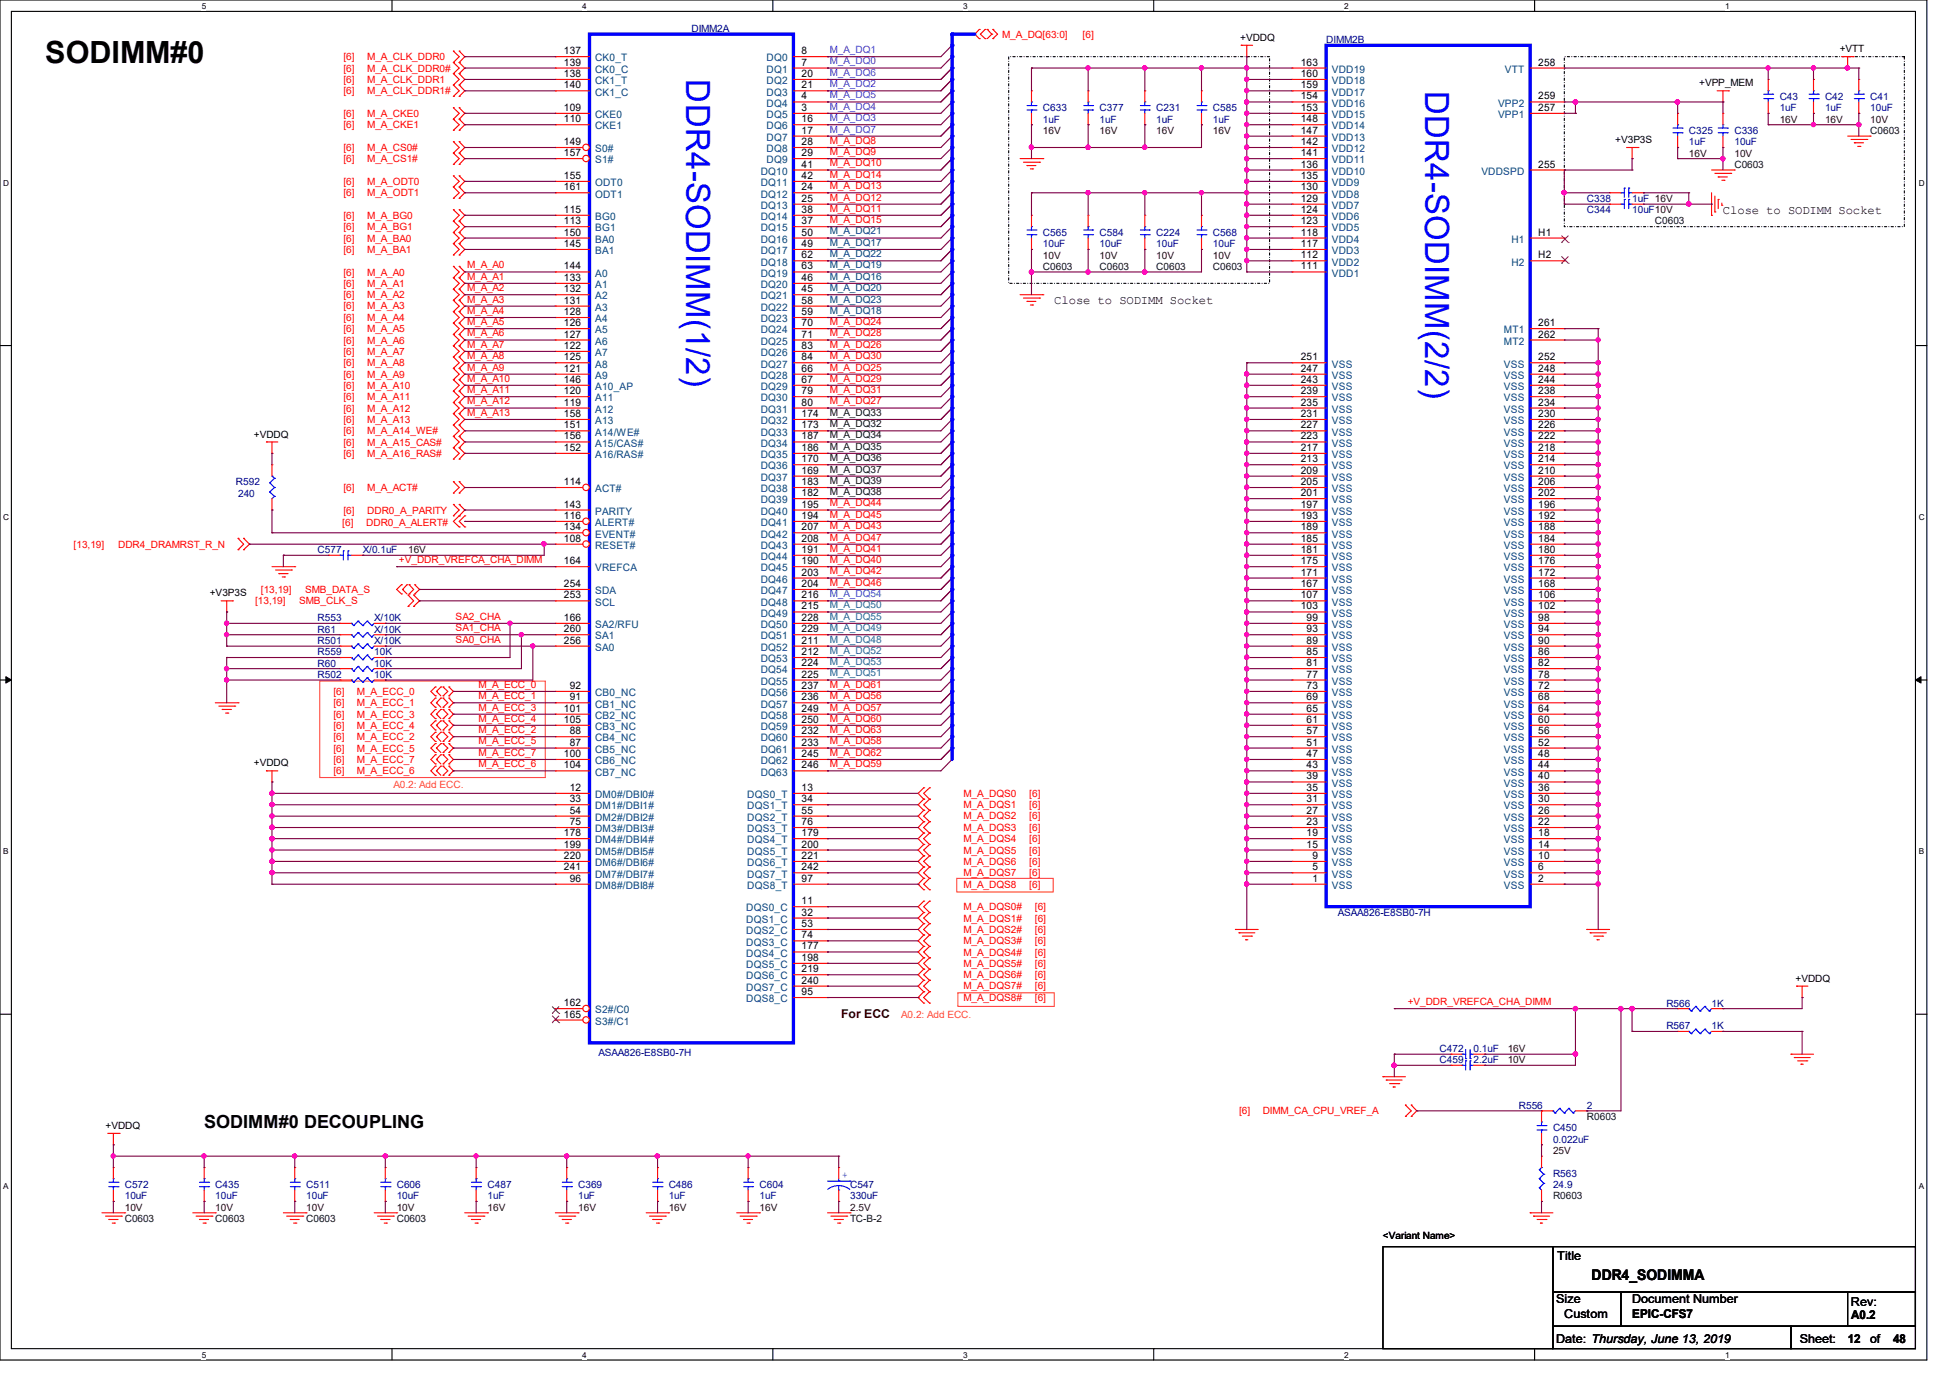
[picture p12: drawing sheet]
<svg xmlns="http://www.w3.org/2000/svg" width="297mm" height="210mm" viewBox="0 0 297 210" stroke-linecap="round" stroke-linejoin="round" font-family="sans-serif">
<defs><g id="words">
<g font-size="5.1" fill="#00f">
<text x="104.6" y="12.1" transform="rotate(90 104.6 12.1)">DDR4-SODIMM(1/2)</text>
<text x="217.2" y="13.8" transform="rotate(90 217.2 13.8)">DDR4-SODIMM(2/2)</text>
</g>
<text font-size="4.7" x="6.9" y="9.5">SODIMM#0</text>
<text font-size="2.8" x="31.1" y="171.9">SODIMM#0 DECOUPLING</text>
<text font-size="2.2" x="242.5" y="195">DDR4_SODIMMA</text>
<g font-size="1.9">
<text x="262.5" y="32.6">Close to SODIMM Socket</text>
<text x="160.7" y="46.4">Close to SODIMM Socket</text>
<text x="237.3" y="192">Title</text>
<text x="237.1" y="198.6">Size</text>
<text x="238.4" y="200.8">Custom</text>
<text x="248.7" y="198.6">Document Number</text>
<text x="248.7" y="200.8">EPIC-CFS7</text>
<text x="282.1" y="199">Rev:</text>
<text x="282.1" y="201">A0.2</text>
<text x="237.1" y="204.6">Date: Thursday, June 13, 2019</text>
<text x="274.3" y="204.6">Sheet:</text>
<text x="281.6" y="204.6">12</text>
<text x="285" y="204.6">of</text>
<text x="288.5" y="204.6">48</text>
</g>
<text font-size="1.9" fill="#400000" x="128.2" y="155.1">For ECC</text>
<g font-size="1.6">
<text x="85.9" y="10">139</text>
<text x="85.9" y="8.3">137</text>
<text x="85.9" y="11.7">138</text>
<text x="122.1" y="8.3">8</text>
<text x="122.1" y="10">7</text>
<text x="122.1" y="11.7">20</text>
<text x="198.2" y="11.7">160</text>
<text x="198.2" y="10">163</text>
<text x="234.4" y="10">258</text>
<text x="85.9" y="13.5">140</text>
<text x="85.9" y="16.9">109</text>
<text x="122.1" y="13.5">21</text>
<text x="122.1" y="15.2">4</text>
<text x="122.1" y="16.9">3</text>
<text x="198.2" y="16.9">153</text>
<text x="198.2" y="15.2">154</text>
<text x="198.2" y="13.5">159</text>
<text x="234.4" y="15.2">259</text>
<text x="234.4" y="16.9">257</text>
<text x="85.9" y="18.6">110</text>
<text x="85.9" y="23.8">157</text>
<text x="85.9" y="22.1">149</text>
<text x="122.1" y="18.6">16</text>
<text x="122.1" y="20.4">17</text>
<text x="122.1" y="22.1">28</text>
<text x="122.1" y="23.8">29</text>
<text x="198.2" y="23.8">141</text>
<text x="198.2" y="22.1">142</text>
<text x="198.2" y="20.4">147</text>
<text x="198.2" y="18.6">148</text>
<text x="85.9" y="27.3">155</text>
<text x="85.9" y="29">161</text>
<text x="122.1" y="25.5">41</text>
<text x="122.1" y="27.3">42</text>
<text x="122.1" y="29">24</text>
<text x="198.2" y="29">130</text>
<text x="198.2" y="27.3">135</text>
<text x="198.2" y="25.5">136</text>
<text x="234.4" y="25.5">255</text>
<text x="85.9" y="35.9">150</text>
<text x="85.9" y="32.4">115</text>
<text x="85.9" y="34.2">113</text>
<text x="122.1" y="30.7">25</text>
<text x="122.1" y="32.4">38</text>
<text x="122.1" y="34.2">37</text>
<text x="122.1" y="35.9">50</text>
<text x="198.2" y="35.9">118</text>
<text x="198.2" y="34.2">123</text>
<text x="198.2" y="32.4">124</text>
<text x="198.2" y="30.7">129</text>
<text x="234.4" y="35.9">H1</text>
<text x="85.9" y="41.1">144</text>
<text x="85.9" y="37.6">145</text>
<text x="122.1" y="37.6">49</text>
<text x="122.1" y="39.4">62</text>
<text x="122.1" y="41.1">63</text>
<text x="198.2" y="41.1">111</text>
<text x="198.2" y="39.4">112</text>
<text x="198.2" y="37.6">117</text>
<text x="234.4" y="39.4">H2</text>
<text x="85.9" y="42.8">133</text>
<text x="85.9" y="44.5">132</text>
<text x="85.9" y="46.3">131</text>
<text x="122.1" y="42.8">46</text>
<text x="122.1" y="44.5">45</text>
<text x="122.1" y="46.3">58</text>
<text x="85.9" y="48">128</text>
<text x="85.9" y="49.7">126</text>
<text x="85.9" y="51.4">127</text>
<text x="85.9" y="53.2">122</text>
<text x="122.1" y="48">59</text>
<text x="122.1" y="49.7">70</text>
<text x="122.1" y="51.4">71</text>
<text x="122.1" y="53.2">83</text>
<text x="234.4" y="51.4">262</text>
<text x="234.4" y="49.7">261</text>
<text x="85.9" y="54.9">125</text>
<text x="85.9" y="56.6">121</text>
<text x="85.9" y="58.3">146</text>
<text x="122.1" y="54.9">84</text>
<text x="122.1" y="56.6">66</text>
<text x="122.1" y="58.3">67</text>
<text x="198.2" y="58.3">243</text>
<text x="198.2" y="56.6">247</text>
<text x="198.2" y="54.9">251</text>
<text x="234.4" y="58.3">244</text>
<text x="234.4" y="56.6">248</text>
<text x="234.4" y="54.9">252</text>
<text x="85.9" y="60.1">120</text>
<text x="85.9" y="61.8">119</text>
<text x="85.9" y="63.5">158</text>
<text x="85.9" y="65.3">151</text>
<text x="122.1" y="60.1">79</text>
<text x="122.1" y="61.8">80</text>
<text x="122.1" y="63.5">174</text>
<text x="122.1" y="65.3">173</text>
<text x="198.2" y="65.3">227</text>
<text x="198.2" y="63.5">231</text>
<text x="198.2" y="61.8">235</text>
<text x="198.2" y="60.1">239</text>
<text x="234.4" y="65.3">226</text>
<text x="234.4" y="63.5">230</text>
<text x="234.4" y="61.8">234</text>
<text x="234.4" y="60.1">238</text>
<text x="85.9" y="67">156</text>
<text x="85.9" y="68.7">152</text>
<text x="122.1" y="67">187</text>
<text x="122.1" y="68.7">186</text>
<text x="122.1" y="70.4">170</text>
<text x="198.2" y="70.4">213</text>
<text x="198.2" y="68.7">217</text>
<text x="198.2" y="67">223</text>
<text x="234.4" y="70.4">214</text>
<text x="234.4" y="68.7">218</text>
<text x="234.4" y="67">222</text>
<text x="85.9" y="73.9">114</text>
<text x="85.9" y="77.3">143</text>
<text x="122.1" y="72.2">169</text>
<text x="122.1" y="73.9">183</text>
<text x="122.1" y="75.6">182</text>
<text x="122.1" y="77.3">195</text>
<text x="198.2" y="77.3">197</text>
<text x="198.2" y="75.6">201</text>
<text x="198.2" y="73.9">205</text>
<text x="198.2" y="72.2">209</text>
<text x="234.4" y="77.3">196</text>
<text x="234.4" y="75.6">202</text>
<text x="234.4" y="73.9">206</text>
<text x="234.4" y="72.2">210</text>
<text x="85.9" y="82.6">108</text>
<text x="85.9" y="79.1">116</text>
<text x="85.9" y="80.8">134</text>
<text x="122.1" y="79.1">194</text>
<text x="122.1" y="80.8">207</text>
<text x="122.1" y="82.6">208</text>
<text x="198.2" y="82.6">185</text>
<text x="198.2" y="80.8">189</text>
<text x="198.2" y="79.1">193</text>
<text x="234.4" y="82.6">184</text>
<text x="234.4" y="80.8">188</text>
<text x="234.4" y="79.1">192</text>
<text x="85.9" y="89.5">254</text>
<text x="85.9" y="86">164</text>
<text x="122.1" y="84.2">191</text>
<text x="122.1" y="86">190</text>
<text x="122.1" y="87.7">203</text>
<text x="122.1" y="89.5">204</text>
<text x="198.2" y="89.5">167</text>
<text x="198.2" y="87.7">171</text>
<text x="198.2" y="86">175</text>
<text x="198.2" y="84.2">181</text>
<text x="234.4" y="89.5">168</text>
<text x="234.4" y="87.7">172</text>
<text x="234.4" y="86">176</text>
<text x="234.4" y="84.2">180</text>
<text x="85.9" y="91.2">253</text>
<text x="85.9" y="94.6">166</text>
<text x="122.1" y="91.2">216</text>
<text x="122.1" y="92.9">215</text>
<text x="122.1" y="94.6">228</text>
<text x="198.2" y="92.9">103</text>
<text x="198.2" y="91.2">107</text>
<text x="199.1" y="94.6">99</text>
<text x="234.4" y="94.6">98</text>
<text x="234.4" y="92.9">102</text>
<text x="234.4" y="91.2">106</text>
<text x="85.9" y="98.1">256</text>
<text x="85.9" y="96.3">260</text>
<text x="122.1" y="96.3">229</text>
<text x="122.1" y="98.1">211</text>
<text x="122.1" y="99.8">212</text>
<text x="122.1" y="101.5">224</text>
<text x="199.1" y="101.5">81</text>
<text x="199.1" y="99.8">85</text>
<text x="199.1" y="98.1">89</text>
<text x="199.1" y="96.3">93</text>
<text x="234.4" y="101.5">82</text>
<text x="234.4" y="99.8">86</text>
<text x="234.4" y="98.1">90</text>
<text x="234.4" y="96.3">94</text>
<text x="86.8" y="105">92</text>
<text x="86.8" y="106.7">91</text>
<text x="122.1" y="103.3">225</text>
<text x="122.1" y="105">237</text>
<text x="122.1" y="106.7">236</text>
<text x="199.1" y="106.7">69</text>
<text x="199.1" y="105">73</text>
<text x="199.1" y="103.3">77</text>
<text x="234.4" y="106.7">68</text>
<text x="234.4" y="105">72</text>
<text x="234.4" y="103.3">78</text>
<text x="85.9" y="108.5">101</text>
<text x="85.9" y="110.2">105</text>
<text x="86.8" y="111.9">88</text>
<text x="86.8" y="113.6">87</text>
<text x="122.1" y="108.5">249</text>
<text x="122.1" y="110.2">250</text>
<text x="122.1" y="111.9">232</text>
<text x="122.1" y="113.6">233</text>
<text x="199.1" y="113.6">51</text>
<text x="199.1" y="111.9">57</text>
<text x="199.1" y="110.2">61</text>
<text x="199.1" y="108.5">65</text>
<text x="234.4" y="113.6">52</text>
<text x="234.4" y="111.9">56</text>
<text x="234.4" y="110.2">60</text>
<text x="234.4" y="108.5">64</text>
<text x="85.9" y="115.4">100</text>
<text x="85.9" y="117.1">104</text>
<text x="122.1" y="115.4">245</text>
<text x="122.1" y="117.1">246</text>
<text x="199.1" y="118.8">39</text>
<text x="199.1" y="117.1">43</text>
<text x="199.1" y="115.4">47</text>
<text x="234.4" y="118.8">40</text>
<text x="234.4" y="117.1">44</text>
<text x="234.4" y="115.4">48</text>
<text x="86.8" y="120.5">12</text>
<text x="86.8" y="122.3">33</text>
<text x="86.8" y="124">54</text>
<text x="86.8" y="125.7">75</text>
<text x="122.1" y="120.5">13</text>
<text x="122.1" y="122.3">34</text>
<text x="122.1" y="124">55</text>
<text x="122.1" y="125.7">76</text>
<text x="199.1" y="124">27</text>
<text x="199.1" y="125.7">23</text>
<text x="199.1" y="122.3">31</text>
<text x="199.1" y="120.5">35</text>
<text x="234.4" y="122.3">30</text>
<text x="234.4" y="124">26</text>
<text x="234.4" y="125.7">22</text>
<text x="234.4" y="120.5">36</text>
<text x="85.9" y="127.4">178</text>
<text x="85.9" y="129.2">199</text>
<text x="85.9" y="130.9">220</text>
<text x="122.1" y="129.2">200</text>
<text x="122.1" y="130.9">221</text>
<text x="122.1" y="127.4">179</text>
<text x="199.1" y="127.4">19</text>
<text x="199.1" y="129.2">15</text>
<text x="200" y="130.9">9</text>
<text x="234.4" y="127.4">18</text>
<text x="234.4" y="129.2">14</text>
<text x="234.4" y="130.9">10</text>
<text x="85.9" y="132.6">241</text>
<text x="86.8" y="134.4">96</text>
<text x="122.1" y="137.8">11</text>
<text x="122.1" y="132.6">242</text>
<text x="122.1" y="134.4">97</text>
<text x="200" y="132.6">5</text>
<text x="200" y="134.4">1</text>
<text x="234.4" y="132.6">6</text>
<text x="234.4" y="134.4">2</text>
<text x="122.1" y="139.5">32</text>
<text x="122.1" y="141.3">53</text>
<text x="122.1" y="143">74</text>
<text x="122.1" y="144.7">177</text>
<text x="122.1" y="146.4">198</text>
<text x="122.1" y="148.2">219</text>
<text x="122.1" y="149.9">240</text>
<text x="85.9" y="153.3">162</text>
<text x="85.9" y="155.1">165</text>
<text x="122.1" y="151.6">95</text>
</g>
<g font-size="1.6" fill="#004080">
<text x="90.7" y="11.1">CK0_C</text>
<text x="90.7" y="9.4">CK0_T</text>
<text x="116.8" y="9.4">DQ0</text>
<text x="116.8" y="11.1">DQ1</text>
<text x="203" y="11.1">VDD19</text>
<text x="229.3" y="11.1">VTT</text>
<text x="90.7" y="14.6">CK1_C</text>
<text x="90.7" y="12.8">CK1_T</text>
<text x="90.7" y="18">CKE0</text>
<text x="116.8" y="12.8">DQ2</text>
<text x="116.8" y="14.6">DQ3</text>
<text x="116.8" y="16.3">DQ4</text>
<text x="116.8" y="18">DQ5</text>
<text x="203" y="18">VDD15</text>
<text x="203" y="16.3">VDD16</text>
<text x="203" y="14.6">VDD17</text>
<text x="203" y="12.8">VDD18</text>
<text x="228.3" y="16.3">VPP2</text>
<text x="228.3" y="18">VPP1</text>
<text x="90.7" y="19.7">CKE1</text>
<text x="90.7" y="23.2">S0#</text>
<text x="116.8" y="19.7">DQ6</text>
<text x="116.8" y="21.5">DQ7</text>
<text x="116.8" y="23.2">DQ8</text>
<text x="203" y="23.2">VDD12</text>
<text x="203" y="21.5">VDD13</text>
<text x="203" y="19.7">VDD14</text>
<text x="90.7" y="28.4">ODT0</text>
<text x="90.7" y="24.9">S1#</text>
<text x="115.9" y="26.6">DQ10</text>
<text x="115.9" y="28.4">DQ11</text>
<text x="116.8" y="24.9">DQ9</text>
<text x="203" y="28.4">VDD9</text>
<text x="203" y="26.6">VDD10</text>
<text x="203" y="24.9">VDD11</text>
<text x="225.7" y="26.6">VDDSPD</text>
<text x="90.7" y="33.5">BG0</text>
<text x="90.7" y="35.3">BG1</text>
<text x="90.7" y="30.1">ODT1</text>
<text x="115.9" y="30.1">DQ12</text>
<text x="115.9" y="31.8">DQ13</text>
<text x="115.9" y="33.5">DQ14</text>
<text x="115.9" y="35.3">DQ15</text>
<text x="203" y="35.3">VDD5</text>
<text x="203" y="33.5">VDD6</text>
<text x="203" y="31.8">VDD7</text>
<text x="203" y="30.1">VDD8</text>
<text x="90.7" y="37">BA0</text>
<text x="90.7" y="38.7">BA1</text>
<text x="115.9" y="37">DQ16</text>
<text x="115.9" y="38.7">DQ17</text>
<text x="115.9" y="40.5">DQ18</text>
<text x="203" y="40.5">VDD2</text>
<text x="203" y="38.7">VDD3</text>
<text x="203" y="37">VDD4</text>
<text x="230.3" y="37">H1</text>
<text x="230.3" y="40.5">H2</text>
<text x="90.7" y="42.2">A0</text>
<text x="90.7" y="43.9">A1</text>
<text x="90.7" y="45.6">A2</text>
<text x="90.7" y="47.4">A3</text>
<text x="115.9" y="42.2">DQ19</text>
<text x="115.9" y="43.9">DQ20</text>
<text x="115.9" y="45.6">DQ21</text>
<text x="115.9" y="47.4">DQ22</text>
<text x="203" y="42.2">VDD1</text>
<text x="90.7" y="49.1">A4</text>
<text x="90.7" y="50.8">A5</text>
<text x="90.7" y="52.5">A6</text>
<text x="115.9" y="49.1">DQ23</text>
<text x="115.9" y="50.8">DQ24</text>
<text x="115.9" y="52.5">DQ25</text>
<text x="229.2" y="52.5">MT2</text>
<text x="229.2" y="50.8">MT1</text>
<text x="90.7" y="54.3">A7</text>
<text x="90.7" y="56">A8</text>
<text x="90.7" y="57.7">A9</text>
<text x="90.7" y="59.4">A10_AP</text>
<text x="115.9" y="54.3">DQ26</text>
<text x="115.9" y="56">DQ27</text>
<text x="115.9" y="57.7">DQ28</text>
<text x="115.9" y="59.4">DQ29</text>
<text x="203" y="59.4">VSS</text>
<text x="203" y="57.7">VSS</text>
<text x="203" y="56">VSS</text>
<text x="229.2" y="59.4">VSS</text>
<text x="229.2" y="57.7">VSS</text>
<text x="229.2" y="56">VSS</text>
<text x="90.7" y="61.2">A11</text>
<text x="90.7" y="62.9">A12</text>
<text x="90.7" y="64.6">A13</text>
<text x="115.9" y="61.2">DQ30</text>
<text x="115.9" y="62.9">DQ31</text>
<text x="115.9" y="64.6">DQ32</text>
<text x="203" y="64.6">VSS</text>
<text x="203" y="62.9">VSS</text>
<text x="203" y="61.2">VSS</text>
<text x="229.2" y="64.6">VSS</text>
<text x="229.2" y="62.9">VSS</text>
<text x="229.2" y="61.2">VSS</text>
<text x="90.7" y="66.4">A14/WE#</text>
<text x="90.7" y="68.1">A15/CAS#</text>
<text x="90.7" y="69.8">A16/RAS#</text>
<text x="115.9" y="66.4">DQ33</text>
<text x="115.9" y="68.1">DQ34</text>
<text x="115.9" y="69.8">DQ35</text>
<text x="115.9" y="71.5">DQ36</text>
<text x="203" y="71.5">VSS</text>
<text x="203" y="69.8">VSS</text>
<text x="203" y="68.1">VSS</text>
<text x="203" y="66.4">VSS</text>
<text x="229.2" y="71.5">VSS</text>
<text x="229.2" y="69.8">VSS</text>
<text x="229.2" y="68.1">VSS</text>
<text x="229.2" y="66.4">VSS</text>
<text x="90.7" y="75">ACT#</text>
<text x="115.9" y="73.3">DQ37</text>
<text x="115.9" y="75">DQ38</text>
<text x="115.9" y="76.7">DQ39</text>
<text x="203" y="76.7">VSS</text>
<text x="203" y="75">VSS</text>
<text x="203" y="73.3">VSS</text>
<text x="229.2" y="76.7">VSS</text>
<text x="229.2" y="75">VSS</text>
<text x="229.2" y="73.3">VSS</text>
<text x="90.7" y="83.7">RESET#</text>
<text x="90.7" y="78.4">PARITY</text>
<text x="90.7" y="80.2">ALERT#</text>
<text x="90.7" y="81.9">EVENT#</text>
<text x="115.9" y="78.4">DQ40</text>
<text x="115.9" y="80.2">DQ41</text>
<text x="115.9" y="81.9">DQ42</text>
<text x="115.9" y="83.7">DQ43</text>
<text x="203" y="83.7">VSS</text>
<text x="203" y="81.9">VSS</text>
<text x="203" y="80.2">VSS</text>
<text x="203" y="78.4">VSS</text>
<text x="229.2" y="83.7">VSS</text>
<text x="229.2" y="81.9">VSS</text>
<text x="229.2" y="80.2">VSS</text>
<text x="229.2" y="78.4">VSS</text>
<text x="90.7" y="87.1">VREFCA</text>
<text x="115.9" y="85.3">DQ44</text>
<text x="115.9" y="87.1">DQ45</text>
<text x="115.9" y="88.8">DQ46</text>
<text x="203" y="88.8">VSS</text>
<text x="203" y="87.1">VSS</text>
<text x="203" y="85.3">VSS</text>
<text x="229.2" y="88.8">VSS</text>
<text x="229.2" y="87.1">VSS</text>
<text x="229.2" y="85.3">VSS</text>
<text x="90.7" y="92.3">SCL</text>
<text x="90.7" y="90.6">SDA</text>
<text x="90.7" y="95.7">SA2/RFU</text>
<text x="115.9" y="90.6">DQ47</text>
<text x="115.9" y="92.3">DQ48</text>
<text x="115.9" y="94">DQ49</text>
<text x="115.9" y="95.7">DQ50</text>
<text x="203" y="95.7">VSS</text>
<text x="203" y="94">VSS</text>
<text x="203" y="92.3">VSS</text>
<text x="203" y="90.6">VSS</text>
<text x="229.2" y="95.7">VSS</text>
<text x="229.2" y="94">VSS</text>
<text x="229.2" y="92.3">VSS</text>
<text x="229.2" y="90.6">VSS</text>
<text x="90.7" y="99.2">SA0</text>
<text x="90.7" y="97.5">SA1</text>
<text x="115.9" y="97.5">DQ51</text>
<text x="115.9" y="99.2">DQ52</text>
<text x="115.9" y="100.9">DQ53</text>
<text x="203" y="100.9">VSS</text>
<text x="203" y="99.2">VSS</text>
<text x="203" y="97.5">VSS</text>
<text x="229.2" y="100.9">VSS</text>
<text x="229.2" y="99.2">VSS</text>
<text x="229.2" y="97.5">VSS</text>
<text x="90.7" y="106.1">CB0_NC</text>
<text x="90.7" y="107.8">CB1_NC</text>
<text x="115.9" y="102.6">DQ54</text>
<text x="115.9" y="104.4">DQ55</text>
<text x="115.9" y="106.1">DQ56</text>
<text x="115.9" y="107.8">DQ57</text>
<text x="203" y="107.8">VSS</text>
<text x="203" y="106.1">VSS</text>
<text x="203" y="104.4">VSS</text>
<text x="203" y="102.6">VSS</text>
<text x="229.2" y="107.8">VSS</text>
<text x="229.2" y="106.1">VSS</text>
<text x="229.2" y="104.4">VSS</text>
<text x="229.2" y="102.6">VSS</text>
<text x="90.7" y="109.6">CB2_NC</text>
<text x="90.7" y="111.3">CB3_NC</text>
<text x="90.7" y="113">CB4_NC</text>
<text x="115.9" y="109.6">DQ58</text>
<text x="115.9" y="111.3">DQ59</text>
<text x="115.9" y="113">DQ60</text>
<text x="203" y="113">VSS</text>
<text x="203" y="111.3">VSS</text>
<text x="203" y="109.6">VSS</text>
<text x="229.2" y="113">VSS</text>
<text x="229.2" y="111.3">VSS</text>
<text x="229.2" y="109.6">VSS</text>
<text x="90.7" y="114.7">CB5_NC</text>
<text x="90.7" y="116.5">CB6_NC</text>
<text x="90.7" y="118.2">CB7_NC</text>
<text x="115.9" y="114.7">DQ61</text>
<text x="115.9" y="116.5">DQ62</text>
<text x="115.9" y="118.2">DQ63</text>
<text x="203" y="119.9">VSS</text>
<text x="203" y="118.2">VSS</text>
<text x="203" y="116.5">VSS</text>
<text x="203" y="114.7">VSS</text>
<text x="229.2" y="119.9">VSS</text>
<text x="229.2" y="118.2">VSS</text>
<text x="229.2" y="116.5">VSS</text>
<text x="229.2" y="114.7">VSS</text>
<text x="90.7" y="121.6">DM0#/DBI0#</text>
<text x="90.7" y="123.4">DM1#/DBI1#</text>
<text x="90.7" y="125.1">DM2#/DBI2#</text>
<text x="113.9" y="121.6">DQS0_T</text>
<text x="113.9" y="123.4">DQS1_T</text>
<text x="113.9" y="125.1">DQS2_T</text>
<text x="203" y="125.1">VSS</text>
<text x="203" y="123.4">VSS</text>
<text x="203" y="121.6">VSS</text>
<text x="229.2" y="123.4">VSS</text>
<text x="229.2" y="125.1">VSS</text>
<text x="229.2" y="121.6">VSS</text>
<text x="90.7" y="126.8">DM3#/DBI3#</text>
<text x="90.7" y="128.5">DM4#/DBI4#</text>
<text x="90.7" y="130.3">DM5#/DBI5#</text>
<text x="90.7" y="132">DM6#/DBI6#</text>
<text x="113.9" y="126.8">DQS3_T</text>
<text x="113.9" y="130.3">DQS5_T</text>
<text x="113.9" y="132">DQS6_T</text>
<text x="113.9" y="128.5">DQS4_T</text>
<text x="203" y="126.8">VSS</text>
<text x="203" y="128.5">VSS</text>
<text x="203" y="130.3">VSS</text>
<text x="203" y="132">VSS</text>
<text x="229.2" y="126.8">VSS</text>
<text x="229.2" y="128.5">VSS</text>
<text x="229.2" y="130.3">VSS</text>
<text x="229.2" y="132">VSS</text>
<text x="90.7" y="133.7">DM7#/DBI7#</text>
<text x="90.7" y="135.5">DM8#/DBI8#</text>
<text x="113.9" y="133.7">DQS7_T</text>
<text x="113.9" y="135.5">DQS8_T</text>
<text x="203" y="133.7">VSS</text>
<text x="203" y="135.5">VSS</text>
<text x="229.2" y="133.7">VSS</text>
<text x="229.2" y="135.5">VSS</text>
<text x="113.7" y="138.9">DQS0_C</text>
<text x="113.7" y="140.6">DQS1_C</text>
<text x="113.7" y="142.4">DQS2_C</text>
<text x="113.7" y="144.1">DQS3_C</text>
<text x="113.7" y="145.8">DQS4_C</text>
<text x="113.7" y="147.5">DQS5_C</text>
<text x="113.7" y="149.3">DQS6_C</text>
<text x="90.7" y="154.4">S2#/C0</text>
<text x="113.7" y="151">DQS7_C</text>
<text x="113.7" y="152.7">DQS8_C</text>
<text x="90.7" y="156.2">S3#/C1</text>
</g>
<g font-size="1.5" fill="#000080">
<text x="105.4" y="4.9">DIMM2A</text>
<text x="202.1" y="6.6">DIMM2B</text>
<text x="158.9" y="16.9">C633</text>
<text x="167.6" y="16.9">C377</text>
<text x="176.2" y="16.9">C231</text>
<text x="184.8" y="16.9">C585</text>
<text x="271.2" y="15.2">C43</text>
<text x="271.2" y="16.9">1uF</text>
<text x="278.1" y="15.2">C42</text>
<text x="278.1" y="16.9">1uF</text>
<text x="285" y="15.2">C41</text>
<text x="285" y="16.9">10uF</text>
<text x="158.9" y="18.7">1uF</text>
<text x="167.6" y="18.7">1uF</text>
<text x="176.2" y="18.7">1uF</text>
<text x="184.8" y="18.7">1uF</text>
<text x="257.4" y="20.4">C325</text>
<text x="257.4" y="22.1">1uF</text>
<text x="264.3" y="20.4">C336</text>
<text x="264.3" y="22.1">10uF</text>
<text x="158.9" y="35.9">C565</text>
<text x="167.6" y="35.9">C584</text>
<text x="176.2" y="35.9">C224</text>
<text x="184.8" y="35.9">C568</text>
<text x="241.8" y="32.5">C344</text>
<text x="241.8" y="30.8">C338</text>
<text x="248.7" y="32.5">10uF10V</text>
<text x="248.7" y="30.8">1uF 16V</text>
<text x="158.9" y="37.7">10uF</text>
<text x="167.6" y="37.7">10uF</text>
<text x="176.2" y="37.7">10uF</text>
<text x="184.8" y="37.7">10uF</text>
<text x="35.9" y="74">R592</text>
<text x="36.3" y="75.7">240</text>
<text x="48.4" y="84.3">C577</text>
<text x="55.3" y="84.3">X/0.1uF</text>
<text x="48.4" y="94.7">R553</text>
<text x="57" y="94.7">X/10K</text>
<text x="48.4" y="99.9">R559</text>
<text x="48.4" y="98.1">R501</text>
<text x="48.4" y="96.4">R61</text>
<text x="48.4" y="101.6">R60</text>
<text x="57" y="99.9">10K</text>
<text x="57" y="98.1">X/10K</text>
<text x="57" y="96.4">X/10K</text>
<text x="57" y="101.6">10K</text>
<text x="48.4" y="103.3">R502</text>
<text x="57" y="103.3">10K</text>
<text x="203.8" y="139.6">ASAA826-E8SB0-7H</text>
<text x="253.9" y="153.4">R566</text>
<text x="260.8" y="153.4">1K</text>
<text x="91.2" y="161">ASAA826-E8SB0-7H</text>
<text x="219.4" y="160.3">C472</text>
<text x="224.5" y="160.3">0.1uF</text>
<text x="253.9" y="156.8">R567</text>
<text x="260.8" y="156.8">1K</text>
<text x="219.4" y="162.1">C459</text>
<text x="224.5" y="162.1">2.2uF</text>
<text x="231.5" y="169">R556</text>
<text x="236.7" y="172.4">C450</text>
<text x="241.8" y="169">2</text>
<text x="236.7" y="174.1">0.022uF</text>
<text x="236.7" y="179.3">R563</text>
<text x="19" y="181">C572</text>
<text x="19" y="182.8">10uF</text>
<text x="32.8" y="181">C435</text>
<text x="32.8" y="182.8">10uF</text>
<text x="46.7" y="181">C511</text>
<text x="46.7" y="182.8">10uF</text>
<text x="60.5" y="181">C606</text>
<text x="60.5" y="182.8">10uF</text>
<text x="74.3" y="181">C487</text>
<text x="74.3" y="182.8">1uF</text>
<text x="88.1" y="181">C369</text>
<text x="88.1" y="182.8">1uF</text>
<text x="101.9" y="181">C486</text>
<text x="101.9" y="182.8">1uF</text>
<text x="115.7" y="181">C604</text>
<text x="115.7" y="182.8">1uF</text>
<text x="129.5" y="181">C547</text>
<text x="129.5" y="182.8">330uF</text>
<text x="236.7" y="181">24.9</text>
</g>
<g font-size="1.5" fill="#f00">
<text x="152.7" y="5.7">M_A_DQ[63:0]</text>
<text x="165" y="5.7">[6]</text>
<text x="52.3" y="9.2">[6]</text>
<text x="52.3" y="10.9">[6]</text>
<text x="56" y="9.2">M_A_CLK_DDR0</text>
<text x="56" y="10.9">M_A_CLK_DDR0#</text>
<text x="52.3" y="12.6">[6]</text>
<text x="52.3" y="14.4">[6]</text>
<text x="52.3" y="17.8">[6]</text>
<text x="56" y="12.6">M_A_CLK_DDR1</text>
<text x="56" y="14.4">M_A_CLK_DDR1#</text>
<text x="56" y="17.8">M_A_CKE0</text>
<text x="52.3" y="19.6">[6]</text>
<text x="52.3" y="23">[6]</text>
<text x="56" y="19.6">M_A_CKE1</text>
<text x="56" y="23">M_A_CS0#</text>
<text x="126.5" y="21.9">M_A_DQ8</text>
<text x="126.5" y="23.6">M_A_DQ9</text>
<text x="52.3" y="24.7">[6]</text>
<text x="52.3" y="28.2">[6]</text>
<text x="52.3" y="29.9">[6]</text>
<text x="56" y="24.7">M_A_CS1#</text>
<text x="56" y="28.2">M_A_ODT0</text>
<text x="56" y="29.9">M_A_ODT1</text>
<text x="126.5" y="28.8">M_A_DQ13</text>
<text x="126.5" y="25.4">M_A_DQ10</text>
<text x="126.5" y="27.1">M_A_DQ14</text>
<text x="52.3" y="33.4">[6]</text>
<text x="52.3" y="35.1">[6]</text>
<text x="56" y="33.4">M_A_BG0</text>
<text x="56" y="35.1">M_A_BG1</text>
<text x="126.5" y="30.6">M_A_DQ12</text>
<text x="126.5" y="34">M_A_DQ15</text>
<text x="126.5" y="32.3">M_A_DQ11</text>
<text x="52.3" y="36.8">[6]</text>
<text x="52.3" y="38.5">[6]</text>
<text x="52.3" y="42">[6]</text>
<text x="56" y="36.8">M_A_BA0</text>
<text x="56" y="38.5">M_A_BA1</text>
<text x="56" y="42">M_A_A0</text>
<text x="71.2" y="40.9">M_A_A0</text>
<text x="52.3" y="43.7">[6]</text>
<text x="52.3" y="45.5">[6]</text>
<text x="52.3" y="47.2">[6]</text>
<text x="56" y="43.7">M_A_A1</text>
<text x="56" y="45.5">M_A_A2</text>
<text x="56" y="47.2">M_A_A3</text>
<text x="71.2" y="46.1">M_A_A3</text>
<text x="71.2" y="47.8">M_A_A4</text>
<text x="71.2" y="42.6">M_A_A1</text>
<text x="71.2" y="44.4">M_A_A2</text>
<text x="52.3" y="48.9">[6]</text>
<text x="52.3" y="50.6">[6]</text>
<text x="52.3" y="52.4">[6]</text>
<text x="56" y="48.9">M_A_A4</text>
<text x="56" y="50.6">M_A_A5</text>
<text x="56" y="52.4">M_A_A6</text>
<text x="71.2" y="49.5">M_A_A5</text>
<text x="71.2" y="53">M_A_A7</text>
<text x="71.2" y="51.3">M_A_A6</text>
<text x="126.5" y="49.5">M_A_DQ24</text>
<text x="126.5" y="51.3">M_A_DQ28</text>
<text x="126.5" y="53">M_A_DQ26</text>
<text x="52.3" y="54.1">[6]</text>
<text x="52.3" y="55.8">[6]</text>
<text x="52.3" y="57.5">[6]</text>
<text x="52.3" y="59.3">[6]</text>
<text x="56" y="54.1">M_A_A7</text>
<text x="56" y="55.8">M_A_A8</text>
<text x="56" y="57.5">M_A_A9</text>
<text x="56" y="59.3">M_A_A10</text>
<text x="71.2" y="58.2">M_A_A10</text>
<text x="71.2" y="56.5">M_A_A9</text>
<text x="71.2" y="59.9">M_A_A11</text>
<text x="71.2" y="54.7">M_A_A8</text>
<text x="126.5" y="59.9">M_A_DQ31</text>
<text x="126.5" y="56.5">M_A_DQ25</text>
<text x="126.5" y="58.2">M_A_DQ29</text>
<text x="126.5" y="54.7">M_A_DQ30</text>
<text x="52.3" y="61">[6]</text>
<text x="52.3" y="62.7">[6]</text>
<text x="52.3" y="64.4">[6]</text>
<text x="56" y="61">M_A_A11</text>
<text x="56" y="62.7">M_A_A12</text>
<text x="56" y="64.4">M_A_A13</text>
<text x="71.2" y="61.6">M_A_A12</text>
<text x="71.2" y="63.4">M_A_A13</text>
<text x="126.5" y="61.6">M_A_DQ27</text>
<text x="52.3" y="66.2">[6]</text>
<text x="52.3" y="67.9">[6]</text>
<text x="52.3" y="69.6">[6]</text>
<text x="56" y="66.2">M_A_A14_WE#</text>
<text x="56" y="67.9">M_A_A15_CAS#</text>
<text x="56" y="69.6">M_A_A16_RAS#</text>
<text x="52.3" y="74.8">[6]</text>
<text x="56" y="74.8">M_A_ACT#</text>
<text x="126.5" y="77.2">M_A_DQ44</text>
<text x="11.2" y="83.4">[13,19]</text>
<text x="18" y="83.4">DDR4_DRAMRST_R_N</text>
<text x="52.2" y="80.2">[6]</text>
<text x="52.3" y="78.3">[6]</text>
<text x="55.8" y="80.2">DDR0_A_ALERT#</text>
<text x="56" y="78.3">DDR0_A_PARITY</text>
<text x="126.5" y="78.9">M_A_DQ45</text>
<text x="126.5" y="80.6">M_A_DQ43</text>
<text x="126.5" y="82.4">M_A_DQ47</text>
<text x="60.8" y="85.8">+V_DDR_VREFCA_CHA_DIMM</text>
<text x="126.5" y="85.8">M_A_DQ40</text>
<text x="126.5" y="84.1">M_A_DQ41</text>
<text x="126.5" y="87.5">M_A_DQ42</text>
<text x="126.5" y="89.3">M_A_DQ46</text>
<text x="38.9" y="92.1">[13,19]</text>
<text x="39.8" y="90.3">[13,19]</text>
<text x="45.6" y="92.1">SMB_CLK_S</text>
<text x="46.5" y="90.3">SMB_DATA_S</text>
<text x="69.4" y="94.4">SA2_CHA</text>
<text x="69.4" y="97.9">SA0_CHA</text>
<text x="69.4" y="96.2">SA1_CHA</text>
<text x="50.8" y="105.9">[6]</text>
<text x="50.8" y="107.6">[6]</text>
<text x="54.4" y="105.9">M_A_ECC_0</text>
<text x="54.4" y="107.6">M_A_ECC_1</text>
<text x="72.9" y="104.8">M_A_ECC_0</text>
<text x="72.9" y="106.6">M_A_ECC_1</text>
<text x="126.5" y="106.6">M_A_DQ56</text>
<text x="126.5" y="104.8">M_A_DQ61</text>
<text x="50.8" y="112.8">[6]</text>
<text x="50.8" y="109.3">[6]</text>
<text x="50.8" y="111.1">[6]</text>
<text x="54.4" y="112.8">M_A_ECC_2</text>
<text x="54.4" y="109.3">M_A_ECC_3</text>
<text x="54.4" y="111.1">M_A_ECC_4</text>
<text x="72.9" y="113.5">M_A_ECC_5</text>
<text x="72.9" y="111.7">M_A_ECC_2</text>
<text x="72.9" y="108.3">M_A_ECC_3</text>
<text x="72.9" y="110">M_A_ECC_4</text>
<text x="126.5" y="113.5">M_A_DQ58</text>
<text x="126.5" y="108.3">M_A_DQ57</text>
<text x="126.5" y="111.7">M_A_DQ63</text>
<text x="126.5" y="110">M_A_DQ60</text>
<text x="50.8" y="114.6">[6]</text>
<text x="50.8" y="118">[6]</text>
<text x="50.8" y="116.2">[6]</text>
<text x="54.4" y="114.6">M_A_ECC_5</text>
<text x="54.4" y="118">M_A_ECC_6</text>
<text x="54.4" y="116.2">M_A_ECC_7</text>
<text x="72.9" y="116.9">M_A_ECC_6</text>
<text x="72.9" y="115.2">M_A_ECC_7</text>
<text x="126.5" y="116.9">M_A_DQ59</text>
<text x="126.5" y="115.2">M_A_DQ62</text>
<text x="146.8" y="121.5">M_A_DQS0</text>
<text x="146.8" y="123.2">M_A_DQS1</text>
<text x="146.8" y="124.9">M_A_DQS2</text>
<text x="156.9" y="121.5">[6]</text>
<text x="156.9" y="123.2">[6]</text>
<text x="156.9" y="124.9">[6]</text>
<text x="146.8" y="126.6">M_A_DQS3</text>
<text x="146.8" y="128.4">M_A_DQS4</text>
<text x="146.8" y="130.1">M_A_DQS5</text>
<text x="146.8" y="131.8">M_A_DQS6</text>
<text x="156.9" y="126.6">[6]</text>
<text x="156.9" y="128.4">[6]</text>
<text x="156.9" y="130.1">[6]</text>
<text x="156.9" y="131.8">[6]</text>
<text x="146.8" y="133.5">M_A_DQS7</text>
<text x="146.8" y="135.3">M_A_DQS8</text>
<text x="156.9" y="133.5">[6]</text>
<text x="156.9" y="135.3">[6]</text>
<text x="146.8" y="138.7">M_A_DQS0#</text>
<text x="146.8" y="140.5">M_A_DQS1#</text>
<text x="146.8" y="142.2">M_A_DQS2#</text>
<text x="146.8" y="143.9">M_A_DQS3#</text>
<text x="157.7" y="138.7">[6]</text>
<text x="157.7" y="140.5">[6]</text>
<text x="157.7" y="142.2">[6]</text>
<text x="157.7" y="143.9">[6]</text>
<text x="146.8" y="145.6">M_A_DQS4#</text>
<text x="146.8" y="147.4">M_A_DQS5#</text>
<text x="146.8" y="149.1">M_A_DQS6#</text>
<text x="157.7" y="145.6">[6]</text>
<text x="157.7" y="147.4">[6]</text>
<text x="157.7" y="149.1">[6]</text>
<text x="146.8" y="150.8">M_A_DQS7#</text>
<text x="146.8" y="152.5">M_A_DQS8#</text>
<text x="157.7" y="150.8">[6]</text>
<text x="157.7" y="152.5">[6]</text>
<text x="214.5" y="153.2">+V_DDR_VREFCA_CHA_DIMM</text>
<text x="188.8" y="169.8">[6]</text>
<text x="192.4" y="169.8">DIMM_CA_CPU_VREF_A</text>
</g>
<g font-size="1.5" fill="#8000ff">
<text x="126.5" y="11.6">M_A_DQ6</text>
<text x="126.5" y="9.8">M_A_DQ0</text>
<text x="126.5" y="8.1">M_A_DQ1</text>
<text x="126.5" y="13.3">M_A_DQ2</text>
<text x="126.5" y="16.7">M_A_DQ4</text>
<text x="126.5" y="15">M_A_DQ5</text>
<text x="126.5" y="20.2">M_A_DQ7</text>
<text x="126.5" y="18.5">M_A_DQ3</text>
</g>
<g font-size="1.5">
<text x="189" y="6.2">+VDDQ</text>
<text x="280.3" y="8">+VTT</text>
<text x="258.9" y="13.2">+VPP_MEM</text>
<text x="246.1" y="21.8">+V3P3S</text>
<text x="38.7" y="66.7">+VDDQ</text>
<text x="32" y="90.9">+V3P3S</text>
<text x="38.7" y="116.8">+VDDQ</text>
<text x="273.6" y="149.6">+VDDQ</text>
<text x="16.1" y="172">+VDDQ</text>
<text x="210.7" y="188.8">&lt;Variant Name&gt;</text>
</g>
<g font-size="1.5" fill="#400000">
<text x="158.9" y="20.4">16V</text>
<text x="167.6" y="20.4">16V</text>
<text x="176.2" y="20.4">16V</text>
<text x="184.8" y="20.4">16V</text>
<text x="257.4" y="23.9">16V</text>
<text x="264.3" y="23.9">10V</text>
<text x="271.2" y="18.7">16V</text>
<text x="278.1" y="18.7">16V</text>
<text x="285" y="18.7">10V</text>
<text x="158.9" y="39.4">10V</text>
<text x="167.6" y="39.4">10V</text>
<text x="176.2" y="39.4">10V</text>
<text x="184.8" y="39.4">10V</text>
<text x="62.2" y="84.3">16V</text>
<text x="229.8" y="160.3">16V</text>
<text x="229.8" y="162.1">10V</text>
<text x="236.7" y="175.9">25V</text>
<text x="19" y="184.5">10V</text>
<text x="32.8" y="184.5">10V</text>
<text x="46.7" y="184.5">10V</text>
<text x="60.5" y="184.5">10V</text>
<text x="74.3" y="184.5">16V</text>
<text x="88.1" y="184.5">16V</text>
<text x="101.9" y="184.5">16V</text>
<text x="115.7" y="184.5">16V</text>
<text x="129.5" y="184.5">2.5V</text>
</g>
<g font-size="1.5" fill="#004000">
<text x="285" y="20.4">C0603</text>
<text x="264.3" y="25.6">C0603</text>
<text x="252.2" y="34.2">C0603</text>
<text x="158.9" y="41.1">C0603</text>
<text x="167.6" y="41.1">C0603</text>
<text x="176.2" y="41.1">C0603</text>
<text x="184.8" y="41.1">C0603</text>
<text x="126.5" y="65.1">M_A_DQ32</text>
<text x="126.5" y="63.4">M_A_DQ33</text>
<text x="126.5" y="70.3">M_A_DQ36</text>
<text x="126.5" y="68.5">M_A_DQ35</text>
<text x="126.5" y="66.8">M_A_DQ34</text>
<text x="126.5" y="72">M_A_DQ37</text>
<text x="126.5" y="75.4">M_A_DQ38</text>
<text x="126.5" y="73.7">M_A_DQ39</text>
<text x="241.8" y="170.7">R0603</text>
<text x="236.7" y="182.8">R0603</text>
<text x="19" y="186.2">C0603</text>
<text x="32.8" y="186.2">C0603</text>
<text x="46.7" y="186.2">C0603</text>
<text x="60.5" y="186.2">C0603</text>
<text x="129.5" y="186.2">TC-B-2</text>
</g>
<g font-size="1.5" fill="#004080">
<text x="126.5" y="35.7">M_A_DQ21</text>
<text x="126.5" y="37.5">M_A_DQ17</text>
<text x="126.5" y="39.2">M_A_DQ22</text>
<text x="126.5" y="40.9">M_A_DQ19</text>
<text x="126.5" y="44.4">M_A_DQ20</text>
<text x="126.5" y="42.6">M_A_DQ16</text>
<text x="126.5" y="46.1">M_A_DQ23</text>
<text x="126.5" y="47.8">M_A_DQ18</text>
</g>
<g font-size="1.5" fill="#0080c0">
<text x="126.5" y="92.7">M_A_DQ50</text>
<text x="126.5" y="94.4">M_A_DQ55</text>
<text x="126.5" y="101.3">M_A_DQ53</text>
<text x="126.5" y="97.9">M_A_DQ48</text>
<text x="126.5" y="99.7">M_A_DQ52</text>
<text x="126.5" y="96.2">M_A_DQ49</text>
<text x="126.5" y="103.1">M_A_DQ51</text>
</g>
<text font-size="1.5" fill="#0080ff" x="126.5" y="91">M_A_DQ54</text>
<g font-size="1.5" fill="#ff8000">
<text x="59.9" y="120.1">A0.2: Add ECC.</text>
<text x="137.3" y="155.1">A0.2: Add ECC.</text>
</g>
<text font-size="1.5" fill="#00f" x="128.3" y="179.5">+</text>
<g font-size="1.3">
<text x="30.7" y="1.3">5</text>
<text x="88.7" y="1.3">4</text>
<text x="146.8" y="1.3">3</text>
<text x="204.8" y="1.3">2</text>
<text x="262.9" y="1.3">1</text>
<text x=".5" y="28.3">D</text>
<text x="292.4" y="28.3">D</text>
<text x=".5" y="79.2">C</text>
<text x="292.4" y="79.2">C</text>
<text x=".5" y="130.2">B</text>
<text x="292.4" y="130.2">B</text>
<text x=".5" y="181.1">A</text>
<text x="292.4" y="181.1">A</text>
<text x="30.7" y="206.9">5</text>
<text x="88.7" y="206.9">4</text>
<text x="146.8" y="206.9">3</text>
<text x="204.8" y="206.9">2</text>
<text x="262.9" y="206.9">1</text>
</g>
</g></defs>
<path d="M0 0h293.6v207.3h-293.6zM1.7 1.7h290.2v203.8h-290.2z" fill="none" stroke="#000" stroke-width=".17"/>
<g fill="#fff">
<path d="M30.7 .2h.7v1.4h-.7z"/>
<path d="M30.7 205.7h.7v1.4h-.7z"/>
</g>
<path d="M59.7 0v1.7M59.7 205.5v1.8" fill="none" stroke="#000" stroke-width=".17"/>
<g fill="#fff">
<path d="M88.7 .2h.7v1.4h-.7z"/>
<path d="M88.7 205.7h.7v1.4h-.7z"/>
</g>
<path d="M117.8 0v1.7M117.8 205.5v1.8" fill="none" stroke="#000" stroke-width=".17"/>
<g fill="#fff">
<path d="M146.8 .2h.6v1.4h-.6z"/>
<path d="M146.8 205.7h.6v1.4h-.6z"/>
</g>
<path d="M175.8 0v1.7M175.8 205.5v1.8" fill="none" stroke="#000" stroke-width=".17"/>
<g fill="#fff">
<path d="M204.8 .2h.7v1.4h-.7z"/>
<path d="M204.8 205.7h.7v1.4h-.7z"/>
</g>
<path d="M233.8 0v1.7M233.8 205.5v1.8" fill="none" stroke="#000" stroke-width=".17"/>
<g fill="#fff">
<path d="M262.8 .2h.7v1.4h-.7z"/>
<path d="M262.8 205.7h.7v1.4h-.7z"/>
<path d="M.5 27.2h.9v1.4h-.9z"/>
<path d="M292.4 27.2h.8v1.4h-.8z"/>
<path d="M.5 78.1h.9v1.4h-.9z"/>
<path d="M292.4 78.1h.8v1.4h-.8z"/>
</g>
<path d="M0 52.7h1.7M291.9 52.7h1.7" fill="none" stroke="#000" stroke-width=".17"/>
<g fill="#fff">
<path d="M.5 129.1h.8v1.4h-.8z"/>
<path d="M292.4 129.1h.8v1.4h-.8z"/>
</g>
<path d="M0 103.6h1.7M291.9 103.6h1.7" fill="none" stroke="#000" stroke-width=".17"/>
<path d="M.9 103.1l.8 .5-.8 .5zM291.9 103.6l.8-.5v1z" fill="#000" stroke="#000" stroke-width=".15"/>
<g fill="#fff">
<path d="M.5 180h.8v1.4h-.8z"/>
<path d="M292.4 180h.8v1.4h-.8z"/>
</g>
<path d="M0 154.6h1.7M291.9 154.6h1.7M210.7 190h25.9v15.5h-25.9zM236.6 196.9h10.4v5.2h-10.4zM236.6 190h55.3v6.9h-55.3zM247 196.9h44.9v5.2h-44.9zM281.6 196.9h10.3v5.2h-10.3zM236.6 202.1h36.3v3.4h-36.3zM272.9 202.1h19v3.4h-19z" fill="none" stroke="#000" stroke-width=".17"/>
<path d="M153.7 8.6h39.8v34.6h-39.8zM238.4 8.6h51.8v25.9h-51.8z" fill="none" stroke="#000" stroke-width=".17" stroke-dasharray=".3 .3 0 .3"/>
<path d="M48.7 103.8h34.4v14.7h-34.4zM145.8 133.9h14.7v2h-14.7zM146 151.3h14.7v2.1h-14.7z" fill="none" stroke="#ff8000" stroke-width=".17"/>
<g fill="none" stroke="#f00" stroke-width=".17">
<path d="M69.1 9.5h.1M69.1 7.8h.1M69.1 11.2h.1M69.1 13h.1M69.1 14.7h.1M69.1 18.2h.1M69.1 16.4h.1M69.1 19.9h.1M69.1 7.8l.9 .8-.9 .9M69.1 9.5l.9 .9-.9 .8M69.1 11.2l.9 .9-.9 .9M69.1 13l.9 .8-.9 .9"/>
<path d="M69.1 16.4l.9 .9-.9 .9M69.1 18.2l.9 .8-.9 .9M70 7.8h.1M70 9.5h.1M70 11.2h.1M70 13h.1M70 14.7h.1M70 16.4h.1M70 18.2h.1M70 19.9h.1M70 7.8l.8 .8-.8 .9M70 9.5l.8 .9-.8 .8"/>
<path d="M70 11.2l.8 .9-.8 .9M70 13l.8 .8-.8 .9M70 16.4l.8 .9-.8 .9M70 18.2l.8 .8-.8 .9M84.6 10.4h.1M84.6 8.6h.1M84.6 13.8h.1M84.6 12.1h.1M84.6 17.3h.1M84.6 19h.1M84.6 8.6h5.2M84.6 13.8h5.2"/>
<path d="M84.6 10.4h5.2M84.6 12.1h5.2M84.6 17.3h5.2M84.6 19h5.2M120.9 8.6h5.2M120.9 13.8h5.2M120.9 10.4h5.2M120.9 12.1h5.2M120.9 17.3h5.2M120.9 19h5.2M120.9 15.5h5.2M126.1 8.6h.1"/>
<path d="M126.1 10.4h.1M126.1 12.1h.1M126.1 13.8h.1M126.1 15.5h.1M126.1 17.3h.1M126.1 19h.1M149.2 4.5h.1M149.2 5.9h.1M149.2 4.5l-.7 .7 .7 .7M150.1 4.5h.1M150.1 5.9h.1M150.1 4.5l-.7 .7 .7 .7"/>
<path d="M150.5 4.5h.1M150.5 4.5l.6 .7M151.1 5.2h.1M151.1 5.2l-.6 .7M151.3 5.9h.1M151.3 4.5h.1M151.3 4.5l.7 .7-.7 .7M189.1 6.9h.1M189.1 6.9h1.8M190 8.6h.1M190 6.9v1.7M261.7 13.8h1.7"/>
<path d="M262.6 15.5h.1M262.6 13.8v1.7M263.4 13.8h.1M280.7 8.6h1.7M281.6 10.4h.1M281.6 8.6v1.8M282.4 8.6h.1M69.1 23.3h.1M69.1 21.6h.1M69.1 25.1h.1M69.1 28.5h.1M69.1 26.8h.1"/>
<path d="M69.1 30.2h.1M69.1 33.7h.1M69.1 32h.1M69.1 35.4h.1M69.1 37.1h.1M69.1 38.9h.1M69.1 21.6l.9 .9-.9 .8M69.1 23.3l.9 .9-.9 .9M69.1 26.8l.9 .8-.9 .9M69.1 28.5l.9 .9-.9 .8M69.1 32l.9 .8-.9 .9M69.1 33.7l.9 .8-.9 .9"/>
<path d="M69.1 35.4l.9 .9-.9 .8M69.1 37.1l.9 .9-.9 .9M70 21.6h.1M70 23.3h.1M70 25.1h.1M70 26.8h.1M70 28.5h.1M70 30.2h.1M70 32h.1M70 33.7h.1M70 35.4h.1M70 37.1h.1"/>
<path d="M70 38.9h.1M70 21.6l.8 .9-.8 .8M70 23.3l.8 .9-.8 .9M70 26.8l.8 .8-.8 .9M70 28.5l.8 .9-.8 .8M70 32l.8 .8-.8 .9M70 33.7l.8 .8-.8 .9M70 35.4l.8 .9-.8 .8M70 37.1l.8 .9-.8 .9M84.6 36.3h.1M84.6 38h.1M84.6 32.8h.1"/>
<path d="M84.6 34.5h.1M84.6 27.6h.1M84.6 29.4h.1M84.6 36.3h5.2M84.6 38h5.2M84.6 32.8h5.2M84.6 34.5h5.2M84.6 27.6h5.2M84.6 29.4h5.2M120.9 25.9h5.2M120.9 24.2h5.2M120.9 20.7h5.2"/>
<path d="M120.9 22.5h5.2M120.9 36.3h5.2M120.9 38h5.2M120.9 32.8h5.2M120.9 34.5h5.2M120.9 27.6h5.2M120.9 29.4h5.2M120.9 31.1h5.2M120.9 39.8h5.2M126.1 20.7h.1M126.1 22.5h.1M126.1 24.2h.1"/>
<path d="M126.1 25.9h.1M126.1 27.6h.1M126.1 29.4h.1M126.1 31.1h.1M126.1 32.8h.1M126.1 34.5h.1M126.1 36.3h.1M126.1 38h.1M126.1 39.8h.1M155.4 24.2h3.5M156 24.7h2.4M156.5 25.2h.1"/>
<path d="M156.5 25.2h1.4M157 25.7h.4M157.4 25.7h.1M158.4 24.7h.1M158.9 24.2h.1M247.9 22.5h1.7M248.7 24.2h.1M248.7 22.5v1.7M249.6 22.5h.1M260.8 32.8h.1M260.8 25.9h3.5M260.8 29.4v3.4"/>
<path d="M261.3 32.3h.1M261.3 26.4h2.4M261.3 29.9v2.4M261.8 27h.1M261.8 30.4h.1M261.8 27h1.4M261.8 30.4v1.4M262.4 31.3h.1M262.4 27.5h.3M262.4 30.9v.4M262.7 27.5h.1M263.7 26.4h.1"/>
<path d="M264.3 25.9h.1M281.6 20.7h3.4M282.1 21.3h2.4M282.6 21.8h.1M282.6 21.8h1.4M283.1 22.3h.3M283.4 22.3h.1M284.5 21.3h.1M285 20.7h.1M69.1 42.3h.1M69.1 40.6h.1M69.1 44.1h.1"/>
<path d="M69.1 45.8h.1M69.1 47.5h.1M69.1 49.2h.1M69.1 51h.1M69.1 52.7h.1M69.1 54.4h.1M69.1 56.1h.1M69.1 57.9h.1M69.1 59.6h.1M69.1 40.6l.9 .8-.9 .9M69.1 42.3l.9 .9-.9 .9M69.1 44.1l.9 .8-.9 .9"/>
<path d="M69.1 45.8l.9 .9-.9 .8M69.1 47.5l.9 .9-.9 .8M69.1 49.2l.9 .9-.9 .9M69.1 51l.9 .8-.9 .9M69.1 52.7l.9 .9-.9 .8M69.1 54.4l.9 .9-.9 .8M69.1 56.1l.9 .9-.9 .9M69.1 57.9l.9 .8-.9 .9M69.1 59.6l.9 .9-.9 .8M70 40.6h.1M70 42.3h.1M70 44.1h.1"/>
<path d="M70 45.8h.1M70 47.5h.1M70 49.2h.1M70 51h.1M70 52.7h.1M70 54.4h.1M70 56.1h.1M70 57.9h.1M70 59.6h.1M70 40.6l.8 .8-.8 .9M70 42.3l.8 .9-.8 .9M70 44.1l.8 .8-.8 .9"/>
<path d="M70 45.8l.8 .9-.8 .8M70 47.5l.8 .9-.8 .8M70 49.2l.8 .9-.8 .9M70 51l.8 .8-.8 .9M70 52.7l.8 .9-.8 .8M70 54.4l.8 .9-.8 .8M70 56.1l.8 .9-.8 .9M70 57.9l.8 .8-.8 .9M70 59.6l.8 .9-.8 .8M84.6 41.4h.1M84.6 43.2h.1M84.6 44.9h.1"/>
<path d="M84.6 46.7h.1M84.6 48.4h.1M84.6 50.1h.1M84.6 51.8h.1M84.6 53.6h.1M84.6 55.3h.1M84.6 57h.1M84.6 58.7h.1M84.6 44.9h5.2M84.6 41.4h5.2M84.6 43.2h5.2M84.6 46.7h5.2"/>
<path d="M84.6 48.4h5.2M84.6 50.1h5.2M84.6 51.8h5.2M84.6 53.6h5.2M84.6 55.3h5.2M84.6 57h5.2M84.6 58.7h5.2M120.9 44.9h5.2M120.9 41.4h5.2M120.9 43.2h5.2M120.9 46.7h5.2M120.9 48.4h5.2"/>
<path d="M120.9 50.1h5.2M120.9 51.8h5.2M120.9 53.6h5.2M120.9 55.3h5.2M120.9 57h5.2M120.9 58.7h5.2M126.1 41.4h.1M126.1 43.2h.1M126.1 44.9h.1M126.1 46.7h.1M126.1 48.4h.1M126.1 50.1h.1"/>
<path d="M126.1 51.8h.1M126.1 53.6h.1M126.1 55.3h.1M126.1 57h.1M126.1 58.7h.1M155.4 44.9h3.5M156 45.4h2.4M156.5 45.9h.1M156.5 45.9h1.4M157 46.5h.4M157.4 46.5h.1M158.4 45.4h.1"/>
<path d="M158.9 44.9h.1M40.6 67.4h.1M40.6 67.4h1.7M41.4 69.1h.1M41.4 67.4v1.7M69.1 61.3h.1M69.1 66.5h.1M69.1 64.8h.1M69.1 63h.1M69.1 68.2h.1M69.1 70h.1M69.1 75.1h.1"/>
<path d="M69.1 73.4h.1M69.1 78.6h.1M69.1 76.9h.1M69.1 64.8l.9 .9-.9 .8M69.1 61.3l.9 .9-.9 .8M69.1 63l.9 .9-.9 .9M69.1 66.5l.9 .9-.9 .8M69.1 68.2l.9 .9-.9 .9M69.1 73.4l.9 .9-.9 .8M69.1 76.9l.9 .8-.9 .9M70 61.3h.1M70 64.8h.1"/>
<path d="M70 66.5h.1M70 63h.1M70 68.2h.1M70 70h.1M70 73.4h.1M70 75.1h.1M70 76.9h.1M70 78.6h.1M70 64.8l.8 .9-.8 .8M70 61.3l.8 .9-.8 .8M70 63l.8 .9-.8 .9M70 66.5l.8 .9-.8 .8"/>
<path d="M70 68.2l.8 .9-.8 .9M70 73.4l.8 .9-.8 .8M70 76.9l.8 .8-.8 .9M70 78.6l-.9 .9 .9 .8M70.8 78.6h.1M70.8 78.6l-.8 .9 .8 .8M84.6 60.5h.1M84.6 62.2h.1M84.6 63.9h.1M84.6 65.7h.1M84.6 67.4h.1M84.6 69.1h.1"/>
<path d="M84.6 67.4h5.2M84.6 60.5h5.2M84.6 62.2h5.2M84.6 63.9h5.2M84.6 65.7h5.2M84.6 69.1h5.2M120.9 67.4h5.2M120.9 60.5h5.2M120.9 62.2h5.2M120.9 63.9h5.2M120.9 65.7h5.2M120.9 69.1h5.2"/>
<path d="M120.9 70.8h5.2M120.9 72.6h5.2M120.9 74.3h5.2M120.9 76h5.2M120.9 77.7h5.2M120.9 79.5h5.2M126.1 60.5h.1M126.1 62.2h.1M126.1 63.9h.1M126.1 65.7h.1M126.1 67.4h.1M126.1 69.1h.1"/>
<path d="M126.1 70.8h.1M126.1 72.6h.1M126.1 74.3h.1M126.1 76h.1M126.1 77.7h.1M126.1 79.5h.1M33.7 91.6h1.7M34.5 93.3h.1M34.5 91.6v1.7M35.4 91.6h.1M36.3 83.8h.1M36.3 82h.1"/>
<path d="M36.3 82l.8 .9-.8 .9M37.1 82h.1M37.1 83.8h.1M37.1 82l.9 .9-.9 .9M41.4 86.4h3.5M42 86.9h2.4M42.5 87.4h.1M42.5 87.4h1.4M43 87.9h.3M43.3 87.9h.1M44.4 86.9h.1M44.9 86.4h.1"/>
<path d="M61.2 90.5h.1M61.2 89.1h.1M61.2 89.1l-.7 .7 .7 .7M61.3 89.8h.1M61.3 89.8l.7 .7M62 89.1h.1M62 89.1l-.7 .7M62.2 92.4h.1M62.2 90.7h.1M62.2 90.7l.8 .9-.8 .8M62.4 89.1h.1M62.4 90.5h.1"/>
<path d="M62.4 89.1l.6 .7-.6 .7M63 90.7h.1M63 92.4h.1M63 90.7l.9 .9-.9 .8M63.2 89.1h.1M63.2 90.5h.1M63.2 89.1l.7 .7-.7 .7M70 80.3h.1M70.8 80.3h.1M84.6 98.5h.1M84.6 96.7h.1M84.6 91.6h.1"/>
<path d="M84.6 89.8h.1M84.6 95h.1M84.6 91.6h5.2M84.6 98.5h5.2M84.6 96.7h5.2M84.6 89.8h5.2M84.6 95h5.2M120.9 86.4h5.2M120.9 91.6h5.2M120.9 98.5h5.2M120.9 96.7h5.2M120.9 89.8h5.2"/>
<path d="M120.9 81.2h5.2M120.9 82.9h5.2M120.9 84.6h5.2M120.9 88.1h5.2M120.9 93.3h5.2M120.9 95h5.2M126.1 81.2h.1M126.1 82.9h.1M126.1 84.6h.1M126.1 86.4h.1M126.1 88.1h.1M126.1 89.8h.1"/>
<path d="M126.1 91.6h.1M126.1 93.3h.1M126.1 95h.1M126.1 96.7h.1M126.1 98.5h.1M32.8 107.1h3.5M33.4 107.6h2.4M33.9 108.1h.1M33.9 108.1h1.4M34.4 108.7h.3M34.7 108.7h.1M35.8 107.6h.1"/>
<path d="M36.3 107.1h.1M40.6 117.5h.1M40.6 117.5h1.7M41.4 119.2h.1M41.4 117.5v1.7M66.3 106h.1M66.3 104.7h.1M66.3 107.8h.1M66.3 106.4h.1M66.3 114.7h.1M66.3 113.3h.1M66.3 113h.1"/>
<path d="M66.3 111.6h.1M66.3 109.5h.1M66.3 108.1h.1M66.3 111.3h.1M66.3 109.9h.1M66.3 118.2h.1M66.3 116.8h.1M66.3 116.4h.1M66.3 115h.1M66.3 104.7l-.6 .7 .6 .6M66.3 109.9l-.6 .6 .6 .8M66.3 106.4l-.6 .7 .6 .7"/>
<path d="M66.3 113.3l-.6 .7 .6 .7M66.3 108.1l-.6 .7 .6 .7M66.3 111.6l-.6 .7 .6 .7M66.3 116.8l-.6 .7 .6 .7M66.3 115l-.6 .7 .6 .7M66.5 105.4h.1M66.5 107.1h.1M66.5 114h.1M66.5 112.3h.1M66.5 108.8h.1M66.5 110.5h.1M66.5 117.5h.1"/>
<path d="M66.5 115.7h.1M66.5 105.4l.7 .6M66.5 107.1l.7 .7M66.5 114l.7 .7M66.5 112.3l.7 .7M66.5 108.8l.7 .7M66.5 110.5l.7 .8M66.5 115.7l.7 .7M66.5 117.5l.7 .7M67.2 104.7h.1M67.2 106.4h.1M67.2 113.3h.1"/>
<path d="M67.2 111.6h.1M67.2 108.1h.1M67.2 109.9h.1M67.2 116.8h.1M67.2 115h.1M67.2 104.7l-.7 .7M67.2 106.4l-.7 .7M67.2 113.3l-.7 .7M67.2 111.6l-.7 .7M67.2 108.1l-.7 .7M67.2 109.9l-.7 .6M67.2 116.8l-.7 .7"/>
<path d="M67.2 115l-.7 .7M67.5 104.7h.1M67.5 106h.1M67.5 106.4h.1M67.5 107.8h.1M67.5 113.3h.1M67.5 114.7h.1M67.5 111.6h.1M67.5 113h.1M67.5 108.1h.1M67.5 109.5h.1M67.5 109.9h.1"/>
<path d="M67.5 111.3h.1M67.5 116.8h.1M67.5 118.2h.1M67.5 115h.1M67.5 116.4h.1M67.5 104.7l.7 .7-.7 .6M67.5 106.4l.7 .7-.7 .7M67.5 108.1l.7 .7-.7 .7M67.5 113.3l.7 .7-.7 .7M67.5 115l.7 .7-.7 .7M67.5 111.6l.7 .7-.7 .7M67.5 109.9l.7 .6-.7 .8"/>
<path d="M67.5 116.8l.7 .7-.7 .7M68.4 104.7h.1M68.4 106h.1M68.4 106.4h.1M68.4 107.8h.1M68.4 113.3h.1M68.4 114.7h.1M68.4 111.6h.1M68.4 113h.1M68.4 108.1h.1M68.4 109.5h.1M68.4 109.9h.1"/>
<path d="M68.4 111.3h.1M68.4 116.8h.1M68.4 118.2h.1M68.4 115h.1M68.4 116.4h.1M68.4 104.7l.7 .7-.7 .6M68.4 106.4l.7 .7-.7 .7M68.4 109.9l.7 .6-.7 .8M68.4 113.3l.7 .7-.7 .7M68.4 111.6l.7 .7-.7 .7M68.4 108.1l.7 .7-.7 .7M68.4 116.8l.7 .7-.7 .7"/>
<path d="M68.4 115l.7 .7-.7 .7M120.9 107.1h5.2M120.9 117.5h5.2M120.9 100.2h5.2M120.9 101.9h5.2M120.9 103.6h5.2M120.9 105.4h5.2M120.9 108.8h5.2M120.9 110.5h5.2M120.9 112.3h5.2M120.9 114h5.2M120.9 115.7h5.2"/>
<path d="M126.1 100.2h.1M126.1 101.9h.1M126.1 103.6h.1M126.1 105.4h.1M126.1 107.1h.1M126.1 108.8h.1M126.1 110.5h.1M126.1 112.3h.1M126.1 114h.1M126.1 115.7h.1M126.1 117.5h.1M84.6 120.9h.1"/>
<path d="M84.6 122.6h.1M84.6 124.4h.1M84.6 126.1h.1M84.6 127.8h.1M84.6 129.5h.1M84.6 131.3h.1M84.6 133h.1M84.6 134.7h.1M84.6 120.9h5.2M84.6 122.6h5.2M84.6 124.4h5.2M84.6 126.1h5.2"/>
<path d="M84.6 129.5h5.2M84.6 131.3h5.2M84.6 133h5.2M84.6 127.8h5.2M84.6 134.7h5.2M120.9 120.9h5.2M120.9 138.2h5.2M120.9 139.9h5.2M120.9 122.6h5.2M120.9 124.4h5.2M120.9 126.1h5.2M120.9 129.5h5.2"/>
<path d="M120.9 131.3h5.2M120.9 133h5.2M120.9 127.8h5.2M120.9 134.7h5.2M126.1 138.2h.1M126.1 139.9h.1M126.1 120.9h.1M126.1 122.6h.1M126.1 124.4h.1M126.1 126.1h.1M126.1 129.5h.1M126.1 131.3h.1"/>
<path d="M126.1 133h.1M126.1 134.7h.1M126.1 127.8h.1M140.8 120.1h.1M140.8 121.8h.1M140.8 123.5h.1M140.8 125.2h.1M140.8 127h.1M140.8 128.7h.1M140.8 130.4h.1M140.8 132.1h.1M140.8 133.9h.1"/>
<path d="M140.8 137.3h.1M140.8 139.1h.1M140.8 135.6h.1M140.8 120.1l-.9 .8 .9 .9M140.8 121.8l-.9 .8 .9 .9M140.8 123.5l-.9 .9 .9 .8M140.8 125.2l-.9 .9 .9 .9M140.8 127l-.9 .8 .9 .9M140.8 128.7l-.9 .8 .9 .9M140.8 130.4l-.9 .9 .9 .8M140.8 132.1l-.9 .9 .9 .9M140.8 137.3l-.9 .9 .9 .9"/>
<path d="M140.8 139.1l-.9 .8 .9 .9M140.8 133.9l-.9 .8 .9 .9M141.6 121.8h.1M141.6 120.1h.1M141.6 123.5h.1M141.6 125.2h.1M141.6 127h.1M141.6 128.7h.1M141.6 130.4h.1M141.6 132.1h.1M141.6 133.9h.1M141.6 139.1h.1"/>
<path d="M141.6 137.3h.1M141.6 135.6h.1M141.6 120.1l-.8 .8 .8 .9M141.6 121.8l-.8 .8 .8 .9M141.6 123.5l-.8 .9 .8 .8M141.6 125.2l-.8 .9 .8 .9M141.6 127l-.8 .8 .8 .9M141.6 128.7l-.8 .8 .8 .9M141.6 130.4l-.8 .9 .8 .8M141.6 132.1l-.8 .9 .8 .9M141.6 137.3l-.8 .9 .8 .9M141.6 139.1l-.8 .8 .8 .9"/>
<path d="M141.6 133.9l-.8 .8 .8 .9M120.9 141.6h5.2M120.9 150.3h5.2M120.9 143.4h5.2M120.9 145.1h5.2M120.9 146.8h5.2M120.9 148.5h5.2M120.9 152h5.2M126.1 141.6h.1M126.1 143.4h.1M126.1 145.1h.1M126.1 146.8h.1"/>
<path d="M126.1 148.5h.1M126.1 150.3h.1M126.1 152h.1M140.8 140.8h.1M140.8 142.5h.1M140.8 144.2h.1M140.8 146h.1M140.8 147.7h.1M140.8 149.4h.1M140.8 151.1h.1M140.8 152.9h.1M140.8 140.8l-.9 .8 .9 .9"/>
<path d="M140.8 142.5l-.9 .9 .9 .8M140.8 144.2l-.9 .9 .9 .9M140.8 146l-.9 .8 .9 .9M140.8 147.7l-.9 .8 .9 .9M140.8 149.4l-.9 .9 .9 .8M140.8 151.1l-.9 .9 .9 .9M141.6 140.8h.1M141.6 142.5h.1M141.6 144.2h.1M141.6 146h.1M141.6 147.7h.1M141.6 149.4h.1"/>
<path d="M141.6 151.1h.1M141.6 152.9h.1M141.6 140.8l-.8 .8 .8 .9M141.6 142.5l-.8 .9 .8 .8M141.6 144.2l-.8 .9 .8 .9M141.6 146l-.8 .8 .8 .9M141.6 147.7l-.8 .8 .8 .9M141.6 149.4l-.8 .9 .8 .8M141.6 151.1l-.8 .9 .8 .9M188.3 141.6h.1M188.3 141.6h3.4M188.8 142.2h.1"/>
<path d="M188.8 142.2h2.4M189.3 142.7h1.4M189.8 143.2h.1M189.8 143.2h.4M190.7 142.7h.1M241.8 141.6h.1M241.8 141.6h3.5M242.3 142.2h.1M242.3 142.2h2.5M242.9 142.7h1.3M243.4 143.2h.1M243.4 143.2h.3"/>
<path d="M244.2 142.7h.1M273.8 150.3h.1M273.8 150.3h1.7M274.6 152h.1M274.6 150.3v1.7M16.4 172.7h1.8M17.3 174.5h.1M17.3 172.7v1.8M18.2 172.7h.1M210.7 164.1h.1M210.7 164.1h3.5M211.2 164.6h.1"/>
<path d="M211.2 164.6h2.5M211.8 165.1h1.3M212.3 165.7h.1M212.3 165.7h.3M213.1 165.1h.1M214.2 170.1h.1M214.2 168.4h.1M214.2 168.4l.9 .9-.9 .8M215.1 168.4h.1M215.1 170.1h.1M215.1 168.4l.8 .9-.8 .8M272.9 160.7h.1"/>
<path d="M272.9 160.7h3.5M273.4 161.2h.1M273.4 161.2h2.4M273.9 161.7h1.4M274.4 162.2h.1M274.4 162.2h.4M275.3 161.7h.1M15.5 184.8h3.5M16.1 185.3h2.4M16.6 185.8h.1M16.6 185.8h1.4M17.1 186.4h.3"/>
<path d="M17.4 186.4h.1M18.5 185.3h.1M19 184.8h.1M29.4 184.8h3.4M29.9 185.3h2.4M30.4 185.8h.1M30.4 185.8h1.4M30.9 186.4h.4M31.3 186.4h.1M32.3 185.3h.1M32.8 184.8h.1M43.2 184.8h3.5"/>
<path d="M43.7 185.3h2.4M44.2 185.8h.1M44.2 185.8h1.4M44.7 186.4h.4M45.1 186.4h.1M46.1 185.3h.1M46.7 184.8h.1M57 184.8h3.5M57.5 185.3h2.4M58 185.8h.1M58 185.8h1.4M58.5 186.4h.4"/>
<path d="M58.9 186.4h.1M59.9 185.3h.1M60.5 184.8h.1M70.8 184.8h3.5M71.3 185.3h2.4M71.8 185.8h.1M71.8 185.8h1.4M72.4 186.4h.3M72.7 186.4h.1M73.7 185.3h.1M74.3 184.8h.1M84.6 184.8h3.5"/>
<path d="M85.2 185.3h2.4M85.7 185.8h.1M85.7 185.8h1.4M86.2 186.4h.3M86.5 186.4h.1M87.6 185.3h.1M88.1 184.8h.1M98.5 184.8h3.4M99 185.3h2.4M99.5 185.8h.1M99.5 185.8h1.4M100 186.4h.4"/>
<path d="M100.4 186.4h.1M101.4 185.3h.1M101.9 184.8h.1M112.3 184.8h3.4M112.8 185.3h2.4M113.3 185.8h.1M113.3 185.8h1.4M113.8 186.4h.4M114.2 186.4h.1M115.2 185.3h.1M115.7 184.8h.1M126.1 184.8h3.4"/>
<path d="M126.6 185.3h2.4M127.1 185.8h.1M127.1 185.8h1.4M127.6 186.4h.4M128 186.4h.1M129 185.3h.1M129.5 184.8h.1M233.2 184.8h.1M233.2 184.8h3.4M233.7 185.3h.1M233.7 185.3h2.4M234.2 185.8h1.4"/>
<path d="M234.7 186.4h.1M234.7 186.4h.4M235.6 185.8h.1"/>
</g>
<g fill="none" stroke="#800040" stroke-width=".17">
<path d="M145.1 17.3h.1M145.1 6.9h.1M145.1 12.1h.1M145.1 15.5h.1M145.1 13.8h.1M145.1 19h.1M145.1 8.6h.1M145.1 10.4h.1M145.1 17.3l-1.7 1.7M145.1 6.9l-1.7 1.7M145.1 12.1l-1.7 1.7M145.1 15.5l-1.7 1.8"/>
<path d="M145.1 13.8l-1.7 1.7M145.1 19l-1.7 1.7M145.1 8.6l-1.7 1.8M145.1 10.4l-1.7 1.7M145.1 36.3h.1M145.1 39.8h.1M145.1 22.5h.1M145.1 25.9h.1M145.1 24.2h.1M145.1 31.1h.1M145.1 34.5h.1M145.1 32.8h.1"/>
<path d="M145.1 38h.1M145.1 27.6h.1M145.1 29.4h.1M145.1 20.7h.1M145.1 36.3l-1.7 1.7M145.1 39.8l-1.7 1.6M145.1 22.5l-1.7 1.7M145.1 25.9l-1.7 1.7M145.1 24.2l-1.7 1.7M145.1 31.1l-1.7 1.7M145.1 34.5l-1.7 1.8M145.1 32.8l-1.7 1.7"/>
<path d="M145.1 38l-1.7 1.8M145.1 27.6l-1.7 1.8M145.1 29.4l-1.7 1.7M145.1 20.7l-1.7 1.8M145.1 55.3h.1M145.1 58.7h.1M145.1 41.4h.1M145.1 44.9h.1M145.1 43.2h.1M145.1 50.1h.1M145.1 53.6h.1M145.1 51.8h.1"/>
<path d="M145.1 57h.1M145.1 46.7h.1M145.1 48.4h.1M145.1 55.3l-1.7 1.7M145.1 58.7l-1.7 1.8M145.1 41.4l-1.7 1.8M145.1 44.9l-1.7 1.8M145.1 43.2l-1.7 1.7M145.1 50.1l-1.7 1.7M145.1 53.6l-1.7 1.7M145.1 51.8l-1.7 1.8M145.1 57l-1.7 1.7"/>
<path d="M145.1 46.7l-1.7 1.7M145.1 48.4l-1.7 1.7M145.1 79.5h.1M145.1 74.3h.1M145.1 77.7h.1M145.1 60.5h.1M145.1 63.9h.1M145.1 62.2h.1M145.1 69.1h.1M145.1 72.6h.1M145.1 70.8h.1M145.1 76h.1"/>
<path d="M145.1 65.7h.1M145.1 67.4h.1M145.1 79.5l-1.7 1.7M145.1 74.3l-1.7 1.7M145.1 77.7l-1.7 1.8M145.1 60.5l-1.7 1.7M145.1 63.9l-1.7 1.8M145.1 62.2l-1.7 1.7M145.1 69.1l-1.7 1.7M145.1 72.6l-1.7 1.7M145.1 70.8l-1.7 1.8M145.1 76l-1.7 1.7"/>
<path d="M145.1 65.7l-1.7 1.7M145.1 67.4l-1.7 1.7M145.1 98.5h.1M145.1 93.3h.1M145.1 96.7h.1M145.1 82.9h.1M145.1 81.2h.1M145.1 88.1h.1M145.1 91.6h.1M145.1 89.8h.1M145.1 95h.1M145.1 84.6h.1"/>
<path d="M145.1 86.4h.1M145.1 98.5l-1.7 1.7M145.1 93.3l-1.7 1.7M145.1 96.7l-1.7 1.8M145.1 82.9l-1.7 1.7M145.1 81.2l-1.7 1.7M145.1 88.1l-1.7 1.7M145.1 91.6l-1.7 1.7M145.1 89.8l-1.7 1.8M145.1 95l-1.7 1.7M145.1 84.6l-1.7 1.8M145.1 86.4l-1.7 1.7"/>
<path d="M145.1 103.6h.1M145.1 105.4h.1M145.1 101.9h.1M145.1 100.2h.1M145.1 115.7h.1M145.1 114h.1M145.1 112.3h.1M145.1 110.5h.1M145.1 108.8h.1M145.1 107.1h.1M145.1 103.6l-1.7 1.8M145.1 105.4l-1.7 1.7"/>
<path d="M145.1 101.9l-1.7 1.7M145.1 100.2l-1.7 1.7M145.1 115.7l-1.7 1.8M145.1 114l-1.7 1.7M145.1 112.3l-1.7 1.7M145.1 110.5l-1.7 1.8M145.1 108.8l-1.7 1.7M145.1 107.1l-1.7 1.7"/>
</g>
<path d="M89.8 5.2h31.1v153.7h-31.1z" fill="none" stroke="#00f" stroke-width=".51"/>
<circle cx="89.3" cy="24.2" r=".49" fill="#fff" stroke="#f00" stroke-width=".17"/>
<path d="M84.6 24.2h.1M84.6 24.2h4.2" fill="none" stroke="#f00" stroke-width=".17"/>
<circle cx="89.3" cy="22.5" r=".49" fill="#fff" stroke="#f00" stroke-width=".17"/>
<g fill="none" stroke="#f00" stroke-width=".17">
<path d="M84.6 22.5h.1M84.6 22.5h4.2M84.6 105.4h.1M84.6 107.1h.1M84.6 108.8h.1M84.6 110.5h.1M84.6 112.3h.1M84.6 114h.1M84.6 115.7h.1M84.6 117.5h.1M84.6 105.4h5.2M84.6 107.1h5.2"/>
<path d="M84.6 108.8h5.2M84.6 110.5h5.2M84.6 112.3h5.2M84.6 114h5.2M84.6 115.7h5.2M84.6 117.5h5.2"/>
</g>
<circle cx="89.3" cy="153.7" r=".49" fill="#fff" stroke="#f00" stroke-width=".17"/>
<path d="M84.6 153.7h.1M84.6 153.7h4.2" fill="none" stroke="#f00" stroke-width=".17"/>
<path d="M84.1 154.4h.1M84.1 153.4l1.1 1M85.2 154.4h.1M85.2 153.4l-1.1 1" fill="none" stroke="#804000" stroke-width=".15"/>
<circle cx="89.3" cy="155.4" r=".49" fill="#fff" stroke="#f00" stroke-width=".17"/>
<path d="M84.6 155.4h.1M84.6 155.4h4.2" fill="none" stroke="#f00" stroke-width=".17"/>
<path d="M84.1 155.8h.1M84.1 154.8l1.1 1M85.2 155.8h.1M85.2 154.8l-1.1 1" fill="none" stroke="#804000" stroke-width=".15"/>
<circle cx="89.3" cy="74.3" r=".49" fill="#fff" stroke="#f00" stroke-width=".17"/>
<path d="M84.6 74.3h.1M84.6 74.3h4.2" fill="none" stroke="#f00" stroke-width=".17"/>
<circle cx="89.3" cy="82.9" r=".49" fill="#fff" stroke="#f00" stroke-width=".17"/>
<path d="M84.6 77.7h.1M84.6 77.7h5.2M84.6 82.9h.1M84.6 86.4h.1M84.6 82.9h4.2M84.6 86.4h5.2" fill="none" stroke="#f00" stroke-width=".17"/>
<circle cx="89.3" cy="79.4" r=".49" fill="#fff" stroke="#f00" stroke-width=".17"/>
<path d="M84.6 79.5h.1M84.6 79.5h4.2" fill="none" stroke="#f00" stroke-width=".17"/>
<circle cx="89.3" cy="81.2" r=".49" fill="#fff" stroke="#f00" stroke-width=".17"/>
<g fill="none" stroke="#f00" stroke-width=".17">
<path d="M157.2 19h.1M157.2 13.8h.1M157.2 13.8v1.7M157.2 17.3v1.7M165.8 19h.1M165.8 13.8h.1M165.8 13.8v1.7M165.8 17.3v1.7M174.5 19h.1M174.5 13.8h.1M174.5 13.8v1.7M174.5 17.3v1.7"/>
<path d="M183.1 19h.1M183.1 13.8h.1M183.1 13.8v1.7M183.1 17.3v1.7M196.9 19h.1M196.9 17.3h.1M196.9 15.5h.1M196.9 13.8h.1M196.9 12.1h.1M196.9 10.4h.1M196.9 19h5.2M196.9 17.3h5.2"/>
<path d="M196.9 15.5h5.2M196.9 13.8h5.2M196.9 12.1h5.2M196.9 10.4h5.2M233.2 17.3h5.2M233.2 15.5h5.2M233.2 10.4h5.2M238.4 15.5h.1M238.4 17.3h.1M238.4 10.4h.1M255.7 17.3h.1M255.7 17.3v1.7"/>
<path d="M262.6 17.3h.1M262.6 17.3v1.7M269.5 17.3h.1M269.5 12.1h.1M269.5 12.1v1.7M269.5 15.5v1.8M276.4 17.3h.1M276.4 12.1h.1M276.4 12.1v1.7M276.4 15.5v1.8M283.3 17.3h.1M283.3 12.1h.1"/>
<path d="M283.3 12.1v1.7M283.3 15.5v1.8M157.2 38h.1M157.2 32.8h.1M157.2 32.8v1.7M157.2 36.3v1.7M165.8 38h.1M165.8 32.8h.1M165.8 32.8v1.7M165.8 36.3v1.7M174.5 38h.1M174.5 32.8h.1"/>
<path d="M174.5 32.8v1.7M174.5 36.3v1.7M183.1 38h.1M183.1 32.8h.1M183.1 32.8v1.7M183.1 36.3v1.7M196.9 39.8h.1M196.9 38h.1M196.9 36.3h.1M196.9 34.5h.1M196.9 32.8h.1M196.9 31.1h.1"/>
<path d="M196.9 29.4h.1M196.9 27.6h.1M196.9 25.9h.1M196.9 24.2h.1M196.9 22.5h.1M196.9 20.7h.1M196.9 25.9h5.2M196.9 39.8h5.2M196.9 38h5.2M196.9 36.3h5.2M196.9 34.5h5.2M196.9 32.8h5.2"/>
<path d="M196.9 31.1h5.2M196.9 29.4h5.2M196.9 27.6h5.2M196.9 24.2h5.2M196.9 22.5h5.2M196.9 20.7h5.2M233.2 25.9h5.2M233.2 39.8h5.2M233.2 36.3h5.2M238.4 25.9h.1M238.4 36.3h.1M238.4 39.8h.1"/>
<path d="M245.3 31.1h.1M245.3 29.4h.1M245.3 31.1h1.7M245.3 29.4h1.7M248.7 31.1h1.7M248.7 29.4h1.7M250.4 31.1h.1M250.4 29.4h.1M255.7 22.5h.1M255.7 20.7v1.8M262.6 22.5h.1M262.6 20.7v1.8"/>
<path d="M196.9 41.4h.1M196.9 58.7h.1M196.9 57h.1M196.9 55.3h.1M196.9 41.4h5.2M196.9 58.7h5.2M196.9 57h5.2M196.9 55.3h5.2M233.2 58.7h5.2M233.2 57h5.2M233.2 55.3h5.2M233.2 51.8h5.2"/>
<path d="M233.2 50.1h5.2M238.4 58.7h.1M238.4 57h.1M238.4 55.3h.1M238.4 51.8h.1M238.4 50.1h.1M41.4 77.7h.1M41.4 70.8h.1M41.4 70.8v1.8M41.4 76v1.7M196.9 79.5h.1M196.9 77.7h.1"/>
<path d="M196.9 76h.1M196.9 74.3h.1M196.9 72.6h.1M196.9 70.8h.1M196.9 69.1h.1M196.9 67.4h.1M196.9 65.7h.1M196.9 63.9h.1M196.9 62.2h.1M196.9 60.5h.1M196.9 79.5h5.2M196.9 77.7h5.2"/>
<path d="M196.9 76h5.2M196.9 74.3h5.2M196.9 72.6h5.2M196.9 70.8h5.2M196.9 69.1h5.2M196.9 67.4h5.2M196.9 65.7h5.2M196.9 63.9h5.2M196.9 62.2h5.2M196.9 60.5h5.2M233.2 79.5h5.2M233.2 77.7h5.2"/>
<path d="M233.2 76h5.2M233.2 74.3h5.2M233.2 72.6h5.2M233.2 70.8h5.2M233.2 69.1h5.2M233.2 67.4h5.2M233.2 65.7h5.2M233.2 63.9h5.2M233.2 62.2h5.2M233.2 60.5h5.2M238.4 79.5h.1M238.4 77.7h.1"/>
<path d="M238.4 76h.1M238.4 74.3h.1M238.4 72.6h.1M238.4 70.8h.1M238.4 69.1h.1M238.4 67.4h.1M238.4 65.7h.1M238.4 63.9h.1M238.4 62.2h.1M238.4 60.5h.1M50.1 84.6h.1M50.1 84.6h1.7"/>
<path d="M51.8 98.5h.1M51.8 96.7h.1M51.8 95h.1M51.8 98.5h1.8M51.8 96.7h1.8M51.8 95h1.8M53.6 84.6h1.7M55.3 84.6h.1M57 98.5h1.7M57 96.7h1.7M57 95h1.7M58.7 98.5h.1"/>
<path d="M58.7 96.7h.1M58.7 95h.1M84.6 81.2h.1M84.6 81.2h4.2M196.9 98.5h.1M196.9 96.7h.1M196.9 95h.1M196.9 93.3h.1M196.9 91.6h.1M196.9 89.8h.1M196.9 88.1h.1M196.9 86.4h.1"/>
<path d="M196.9 84.6h.1M196.9 82.9h.1M196.9 81.2h.1M196.9 81.2h5.2M196.9 98.5h5.2M196.9 96.7h5.2M196.9 95h5.2M196.9 93.3h5.2M196.9 91.6h5.2M196.9 89.8h5.2M196.9 88.1h5.2M196.9 86.4h5.2"/>
<path d="M196.9 84.6h5.2M196.9 82.9h5.2M233.2 81.2h5.2M233.2 98.5h5.2M233.2 96.7h5.2M233.2 95h5.2M233.2 93.3h5.2M233.2 91.6h5.2M233.2 89.8h5.2M233.2 88.1h5.2M233.2 86.4h5.2M233.2 84.6h5.2"/>
<path d="M233.2 82.9h5.2M238.4 98.5h.1M238.4 96.7h.1M238.4 95h.1M238.4 93.3h.1M238.4 91.6h.1M238.4 89.8h.1M238.4 88.1h.1M238.4 86.4h.1M238.4 82.9h.1M238.4 81.2h.1M238.4 84.6h.1"/>
<path d="M51.8 100.2h.1M51.8 101.9h.1M51.8 103.6h.1M51.8 100.2h1.8M51.8 103.6h1.8M51.8 101.9h1.8M57 100.2h1.7M57 103.6h1.7M57 101.9h1.7M58.7 100.2h.1M58.7 101.9h.1M58.7 103.6h.1"/>
<path d="M196.9 119.2h.1M196.9 117.5h.1M196.9 115.7h.1M196.9 114h.1M196.9 112.3h.1M196.9 110.5h.1M196.9 108.8h.1M196.9 107.1h.1M196.9 105.4h.1M196.9 103.6h.1M196.9 101.9h.1M196.9 100.2h.1"/>
<path d="M196.9 100.2h5.2M196.9 119.2h5.2M196.9 117.5h5.2M196.9 115.7h5.2M196.9 114h5.2M196.9 112.3h5.2M196.9 110.5h5.2M196.9 108.8h5.2M196.9 107.1h5.2M196.9 105.4h5.2M196.9 103.6h5.2M196.9 101.9h5.2"/>
<path d="M233.2 100.2h5.2M233.2 119.2h5.2M233.2 117.5h5.2M233.2 115.7h5.2M233.2 114h5.2M233.2 112.3h5.2M233.2 110.5h5.2M233.2 108.8h5.2M233.2 107.1h5.2M233.2 105.4h5.2M233.2 103.6h5.2M233.2 101.9h5.2"/>
<path d="M238.4 119.2h.1M238.4 117.5h.1M238.4 115.7h.1M238.4 114h.1M238.4 112.3h.1M238.4 110.5h.1M238.4 107.1h.1M238.4 105.4h.1M238.4 103.6h.1M238.4 101.9h.1M238.4 100.2h.1M238.4 108.8h.1"/>
<path d="M196.9 124.4h.1M196.9 126.1h.1M196.9 127.8h.1M196.9 129.5h.1M196.9 131.3h.1M196.9 133h.1M196.9 134.7h.1M196.9 122.6h.1M196.9 120.9h.1M196.9 122.6h5.2M196.9 124.4h5.2M196.9 126.1h5.2"/>
<path d="M196.9 127.8h5.2M196.9 129.5h5.2M196.9 131.3h5.2M196.9 133h5.2M196.9 134.7h5.2M196.9 120.9h5.2M233.2 122.6h5.2M233.2 124.4h5.2M233.2 126.1h5.2M233.2 127.8h5.2M233.2 129.5h5.2M233.2 131.3h5.2"/>
<path d="M233.2 133h5.2M233.2 134.7h5.2M233.2 120.9h5.2M238.4 122.6h.1M238.4 124.4h.1M238.4 126.1h.1M238.4 127.8h.1M238.4 129.5h.1M238.4 131.3h.1M238.4 133h.1M238.4 134.7h.1M238.4 120.9h.1"/>
<path d="M255.7 157.2h.1M255.7 153.7h.1M255.7 157.2h1.6M255.7 153.7h1.6M260.8 157.2h1.8M260.8 153.7h1.8M262.6 157.2h.1M262.6 153.7h.1M17.3 177.9h.1M17.3 177.9v1.7M31.1 177.9h.1M31.1 177.9v1.7"/>
<path d="M44.9 177.9h.1M44.9 177.9v1.7M58.7 177.9h.1M58.7 177.9v1.7M72.6 177.9h.1M72.6 177.9v1.7M86.4 177.9h.1M86.4 177.9v1.7M100.2 177.9h.1M100.2 177.9v1.7M114 177.9h.1M114 177.9v1.7"/>
<path d="M127.8 177.9h.1M127.8 177.9v1.7M221.1 160.7h.1M221.1 162.3h.1M221.1 160.7h1.7M221.1 162.3h1.7M224.5 160.7h1.8M224.5 162.3h1.8M226.3 160.7h.1M226.3 162.3h.1M234.9 169.3h.1M234.9 174.5h.1"/>
<path d="M234.9 176.2h.1M234.9 169.3h1.7M234.9 169.3v1.7M234.9 172.7v1.8M234.9 176.2v1.7M240.1 169.3h1.7M241.8 169.3h.1M17.3 183.1h.1M17.3 181.4v1.7M31.1 183.1h.1M31.1 181.4v1.7M44.9 183.1h.1"/>
<path d="M44.9 181.4v1.7M58.7 183.1h.1M58.7 181.4v1.7M72.6 183.1h.1M72.6 181.4v1.7M86.4 183.1h.1M86.4 181.4v1.7M100.2 183.1h.1M100.2 181.4v1.7M114 183.1h.1M114 181.4v1.7M127.8 183.1h.1"/>
<path d="M127.8 181.4v1.7M234.9 183.1h.1M234.9 181.4v1.7"/>
</g>
<g fill="none" stroke="#00f" stroke-width=".17">
<path d="M156.5 16.1h1.4M156.5 16.8h1.4M157.2 15.5h.1M157.2 16.8h.1M157.2 15.5v.6M157.2 16.8v.5M157.9 16.1h.1M157.9 16.8h.1M165.1 16.1h1.4M165.1 16.8h1.4M165.8 15.5h.1M165.8 16.8h.1"/>
<path d="M165.8 15.5v.6M165.8 16.8v.5M166.5 16.1h.1M166.5 16.8h.1M173.8 16.1h1.3M173.8 16.8h1.3M174.5 15.5h.1M174.5 16.8h.1M174.5 15.5v.6M174.5 16.8v.5M175.1 16.1h.1M175.1 16.8h.1"/>
<path d="M182.4 16.1h1.4M182.4 16.8h1.4M183.1 15.5h.1M183.1 16.8h.1M183.1 15.5v.6M183.1 16.8v.5M183.8 16.1h.1M183.8 16.8h.1M254.9 19.5h1.4M255.7 19h.1M255.7 19v.5M256.3 19.5h.1"/>
<path d="M261.8 19.5h1.4M262.6 19h.1M262.6 19v.5M263.2 19.5h.1M268.8 14.4h1.3M268.8 15h1.3M269.5 13.8h.1M269.5 15h.1M269.5 13.8v.6M269.5 15v.5M270.1 14.4h.1M270.1 15h.1"/>
<path d="M275.7 14.4h1.4M275.7 15h1.4M276.4 13.8h.1M276.4 15h.1M276.4 13.8v.6M276.4 15v.5M277.1 14.4h.1M277.1 15h.1M282.6 14.4h1.4M282.6 15h1.4M283.3 13.8h.1M283.3 15h.1"/>
<path d="M283.3 13.8v.6M283.3 15v.5M284 14.4h.1M284 15h.1M156.5 35.1h1.4M156.5 35.8h1.4M157.2 34.5h.1M157.2 35.8h.1M157.2 34.5v.6M157.2 35.8v.5M157.9 35.1h.1M157.9 35.8h.1"/>
<path d="M165.1 35.1h1.4M165.1 35.8h1.4M165.8 34.5h.1M165.8 35.8h.1M165.8 34.5v.6M165.8 35.8v.5M166.5 35.1h.1M166.5 35.8h.1M173.8 35.1h1.3M173.8 35.8h1.3M174.5 34.5h.1M174.5 35.8h.1"/>
<path d="M174.5 34.5v.6M174.5 35.8v.5M175.1 35.1h.1M175.1 35.8h.1M182.4 35.1h1.4M182.4 35.8h1.4M183.1 34.5h.1M183.1 35.8h.1M183.1 34.5v.6M183.1 35.8v.5M183.8 35.1h.1M183.8 35.8h.1"/>
<path d="M247 31.1h.1M247 29.4h.1M247 31.1h.5M247 29.4h.5M247.5 30.4h.1M247.5 28.7h.1M247.5 28.7v1.4M247.5 30.4v1.4M248.2 30.4h.1M248.2 31.1h.1M248.2 28.7h.1M248.2 29.4h.1"/>
<path d="M248.2 31.1h.5M248.2 28.7v1.4M248.2 30.4v1.4M248.2 29.4h.5M254.9 20.2h1.4M255.7 20.2h.1M255.7 20.2v.5M256.3 20.2h.1M261.8 20.2h1.4M262.6 20.2h.1M262.6 20.2v.5M263.2 20.2h.1"/>
<path d="M41.1 75h.1M41.1 73.6h.1M41.1 75l.7 .6M41.1 73.6l.7 .7M41.4 72.6h.1M41.4 72.6l.4 .3M41.8 72.9h.1M41.8 75.6h.1M41.8 74.3h.1M41.8 72.9l-.7 .7M41.8 75.6l-.4 .4M41.8 74.3l-.7 .7"/>
<path d="M51.8 84.6h.1M51.8 84.6h.5M52.3 83.9h.1M52.3 83.9v1.4M53 83.9h.1M53 84.6h.1M53 84.6h.6M53 83.9v1.4M53.6 98.5h.1M53.6 96.7h.1M53.6 95h.1M53.6 98.5l.3 .3"/>
<path d="M53.6 96.7l.3 .4M53.6 95l.3 .3M53.9 98.8h.1M53.9 97.1h.1M53.9 95.3h.1M54.6 99.8h.1M54.6 98.1h.1M54.6 96.4h.1M54.6 94.7h.1M54.6 99.8l-.7 .7M54.6 99.8l.7 .7M54.6 98.1l-.7 .7"/>
<path d="M54.6 98.1l.7 .7M54.6 96.4l-.7 .7M54.6 96.4l.7 .7M54.6 94.7l-.7 .6M54.6 94.7l.7 .6M55.3 98.8h.1M55.3 97.1h.1M55.3 95.3h.1M56 99.8h.1M56 98.1h.1M56 96.4h.1M56 94.7h.1"/>
<path d="M56 99.8l.6 .7M56 99.8l-.7 .7M56 98.1l.6 .7M56 98.1l-.7 .7M56 96.4l.6 .7M56 96.4l-.7 .7M56 94.7l.6 .6M56 94.7l-.7 .6M56.6 98.8h.1M56.6 97.1h.1M56.6 95.3h.1M57 98.5l-.4 .3"/>
<path d="M57 96.7l-.4 .4M57 95l-.4 .3M53.6 100.2h.1M53.6 101.9h.1M53.6 103.6h.1M53.6 100.2l.3 .3M53.6 101.9l.3 .4M53.6 103.6l.3 .4M53.9 100.5h.1M53.9 102.3h.1M53.9 104h.1M54.6 101.6h.1"/>
<path d="M54.6 103.3h.1M54.6 101.6l-.7 .7M54.6 101.6l.7 .7M54.6 103.3l-.7 .7M54.6 103.3l.7 .7M55.3 100.5h.1M55.3 102.3h.1M55.3 104h.1M56 101.6h.1M56 103.3h.1M56 101.6l.6 .7M56 101.6l-.7 .7"/>
<path d="M56 103.3l.6 .7M56 103.3l-.7 .7M56.6 100.5h.1M56.6 102.3h.1M56.6 104h.1M57 100.2l-.4 .3M57 101.9l-.4 .4M57 103.6l-.4 .4M223.4 159.9v1.4M224 159.9v1.4M257.3 157.2h.1M257.3 153.7h.1"/>
<path d="M257.3 157.2l.4 .3M257.3 153.7l.4 .4M257.7 157.5h.1M257.7 154.1h.1M258.4 156.8h.1M258.4 153.4h.1M258.4 156.8l-.7 .7M258.4 156.8l.7 .7M258.4 153.4l-.7 .7M258.4 153.4l.7 .7M259.1 157.5h.1M259.1 154.1h.1"/>
<path d="M259.8 156.8h.1M259.8 153.4h.1M259.8 156.8l.7 .7M259.8 156.8l-.7 .7M259.8 153.4l.7 .7M259.8 153.4l-.7 .7M260.5 157.5h.1M260.5 154.1h.1M260.8 157.2l-.3 .3M260.8 153.7l-.3 .4M17.3 179.6h.1M17.3 179.6v.6"/>
<path d="M31.1 179.6h.1M31.1 179.6v.6M44.9 179.6h.1M44.9 179.6v.6M58.7 179.6h.1M58.7 179.6v.6M72.6 179.6h.1M72.6 179.6v.6M86.4 179.6h.1M86.4 179.6v.6M100.2 179.6h.1M100.2 179.6v.6"/>
<path d="M114 179.6h.1M114 179.6v.6M127.8 179.6v.4M222.8 160.7h.1M222.8 162.3h.1M222.8 160.7h.6M222.8 162.3h.6M223.4 161.3h.1M223.4 161.7h.1M223.4 161.7v1.4M224 161.3h.1M224 160.7h.1"/>
<path d="M224 161.7h.1M224 162.3h.1M224 160.7h.5M224 161.7v1.4M224 162.3h.5M234.2 171.5h1.4M234.2 172.2h1.4M234.6 178.3h.1M234.6 179.6h.1M234.6 178.3l.6 .6M234.6 179.6l.6 .7M234.9 171h.1"/>
<path d="M234.9 172.2h.1M234.9 177.9h.1M234.9 171v.5M234.9 172.2v.5M234.9 177.9l-.3 .4M235.2 178.9h.1M235.2 178.9l-.6 .7M235.6 171.5h.1M235.6 172.2h.1M236.6 169.3h.1M236.6 169.3l.4 .3M237 169.6h.1"/>
<path d="M237.7 168.9h.1M237.7 168.9l-.7 .7M237.7 168.9l.7 .7M238.4 169.6h.1M239.1 168.9h.1M239.1 168.9l.6 .7M239.1 168.9l-.7 .7M239.7 169.6h.1M240.1 169.3l-.4 .3M16.6 180.2h1.4M16.6 180.8h1.4M17.3 180.8h.1"/>
<path d="M17.3 180.8v.6M18 180.2h.1M18 180.8h.1M30.4 180.2h1.4M30.4 180.8h1.4M31.1 180.8h.1M31.1 180.8v.6M31.8 180.2h.1M31.8 180.8h.1M44.2 180.2h1.4M44.2 180.8h1.4M44.9 180.8h.1"/>
<path d="M44.9 180.8v.6M45.6 180.2h.1M45.6 180.8h.1M58 180.2h1.4M58 180.8h1.4M58.7 180.8h.1M58.7 180.8v.6M59.4 180.2h.1M59.4 180.8h.1M71.8 180.2h1.4M71.8 180.8h1.4M72.6 180.8h.1"/>
<path d="M72.6 180.8v.6M73.2 180.2h.1M73.2 180.8h.1M85.7 180.2h1.4M85.7 180.8h1.4M86.4 180.8h.1M86.4 180.8v.6M87.1 180.2h.1M87.1 180.8h.1M99.5 180.2h1.4M99.5 180.8h1.4M100.2 180.8h.1"/>
<path d="M100.2 180.8v.6M100.9 180.2h.1M100.9 180.8h.1M113.3 180.2h1.4M113.3 180.8h1.4M114 180.8h.1M114 180.8v.6M114.7 180.2h.1M114.7 180.8h.1M126.1 180h3.4M127.8 181.4h.1M127.8 180h.1"/>
<path d="M127.8 180.7l-1 .2-.7 .3M127.8 180.7l.7 .1 1 .5M127.8 180.7v.7M129.5 180h.1M234.6 181h.1M234.6 181l.3 .4M235.2 180.3h.1M235.2 180.3l-.6 .7"/>
</g>
<path d="M202.1 6.9h31.1v131.3h-31.1zM145.1 114v1.7" fill="none" stroke="#00f" stroke-width=".51"/>
<path d="M237.9 37h.1M237.9 35.9l1.1 1.1M237.9 39.1l1.1 1M239 37h.1M239 35.9l-1.1 1.1M239 39.1l-1.1 1M237.9 40.1h.1M239 40.1h.1" fill="none" stroke="#804000" stroke-width=".15"/>
<g fill="none" stroke="#800040" stroke-width=".17">
<path d="M157.2 19h.1M157.2 10.4h.1M157.2 10.4h39.7M157.2 10.4v3.4M157.2 19v5.2M165.8 19h.1M165.8 10.4h.1M165.8 10.4v3.4M165.8 19v3.5M174.5 19h.1M174.5 10.4h.1M174.5 10.4v3.4"/>
<path d="M174.5 19v3.5M183.1 19h.1M183.1 10.4h.1M183.1 10.4v3.4M183.1 19v3.5h-25.9M190 12.1h.1M190 10.4h.1M190 8.6h.1M190 13.8h.1M190 15.5h.1M190 17.3h.1M190 19h.1"/>
<path d="M190 8.6v32.8M190 15.5h6.9M190 17.3h6.9M190 19h6.9M190 13.8h6.9M190 12.1h6.9M238.4 10.4h44.9M238.4 15.5h24.2M238.4 17.3h1.7M240.1 17.3h.1M240.1 15.5h.1M240.1 15.5v1.8"/>
<path d="M255.7 15.5h.1M255.7 15.5v1.8M262.6 15.5h.1M262.6 15.5v1.8M269.5 10.4h.1M269.5 17.3h.1M269.5 19h.1M269.5 19h13.8M269.5 10.4v1.7M269.5 17.3v1.7M276.4 10.4h.1M276.4 19h.1"/>
<path d="M276.4 17.3h.1M276.4 10.4v1.7M276.4 17.3v1.7M281.6 10.4h.1M283.3 17.3h.1M283.3 19h.1M283.3 10.4h.1M283.3 10.4v1.7M283.3 17.3v3.4M157.2 29.4h.1M157.2 38h.1M157.2 22.5h.1"/>
<path d="M157.2 29.4v3.4M157.2 38v6.9M157.2 29.4h39.7M165.8 29.4h.1M165.8 38h.1M165.8 22.5h.1M165.8 29.4v3.4M165.8 38v3.4M174.5 29.4h.1M174.5 38h.1M174.5 22.5h.1M174.5 29.4v3.4"/>
<path d="M174.5 38v3.4M183.1 29.4h.1M183.1 38h.1M183.1 38v3.4h-25.9M183.1 29.4v3.4M190 38h.1M190 39.8h.1M190 29.4h.1M190 36.3h.1M190 20.7h.1M190 22.5h.1M190 24.2h.1"/>
<path d="M190 27.6h.1M190 31.1h.1M190 25.9h.1M190 32.8h.1M190 34.5h.1M190 38h6.9M190 39.8h6.9M190 24.2h6.9M190 22.5h6.9M190 31.1h6.9M190 25.9h6.9M190 20.7h6.9"/>
<path d="M190 27.6h6.9M190 36.3h6.9M190 32.8h6.9M190 34.5h6.9M238.4 29.4h.1M238.4 31.1h.1M238.4 25.9h.1M238.4 29.4h6.9M238.4 31.1h6.9M238.4 25.9h10.3M238.4 25.9v5.2M248.7 25.9h.1"/>
<path d="M248.7 24.2h.1M248.7 24.2v1.7M250.4 29.4h.1M250.4 29.4h6.9M250.4 31.1h10.4M255.7 24.2h.1M255.7 22.5h.1M255.7 24.2h6.9M255.7 22.5v1.7M257.3 31.1h.1M257.3 29.4h.1M257.3 29.4v1.7"/>
<path d="M260.8 31.1h.1M262.6 24.2h.1M262.6 22.5h.1M262.6 22.5v3.4M157.2 41.4h.1M165.8 41.4h.1M174.5 41.4h.1M190 41.4h.1M190 57h.1M190 55.3h.1M190 58.7h.1M190 55.3v86.3"/>
<path d="M190 41.4h6.9M190 57h6.9M190 55.3h6.9M190 58.7h6.9M238.4 57h.1M238.4 55.3h.1M238.4 58.7h.1M238.4 50.1h.1M238.4 57h5.1M238.4 55.3h5.1M238.4 58.7h5.1M238.4 50.1h5.1"/>
<path d="M238.4 51.8h5.1M243.5 57h.1M243.5 58.7h.1M243.5 50.1h.1M243.5 51.8h.1M243.5 55.3h.1M243.5 50.1v91.5M190 60.5h.1M190 62.2h.1M190 63.9h.1M190 65.7h.1M190 67.4h.1"/>
<path d="M190 69.1h.1M190 70.8h.1M190 72.6h.1M190 74.3h.1M190 77.7h.1M190 76h.1M190 79.5h.1M190 63.9h6.9M190 76h6.9M190 77.7h6.9M190 74.3h6.9M190 79.5h6.9"/>
<path d="M190 65.7h6.9M190 70.8h6.9M190 62.2h6.9M190 67.4h6.9M190 69.1h6.9M190 60.5h6.9M190 72.6h6.9M238.4 63.9h.1M238.4 76h.1M238.4 77.7h.1M238.4 74.3h.1M238.4 79.5h.1"/>
<path d="M238.4 65.7h.1M238.4 70.8h.1M238.4 62.2h.1M238.4 67.4h.1M238.4 69.1h.1M238.4 60.5h.1M238.4 72.6h.1M238.4 63.9h5.1M238.4 76h5.1M238.4 77.7h5.1M238.4 74.3h5.1M238.4 79.5h5.1"/>
<path d="M238.4 65.7h5.1M238.4 70.8h5.1M238.4 62.2h5.1M238.4 67.4h5.1M238.4 69.1h5.1M238.4 60.5h5.1M238.4 72.6h5.1M243.5 76h.1M243.5 77.7h.1M243.5 74.3h.1M243.5 69.1h.1M243.5 65.7h.1"/>
<path d="M243.5 72.6h.1M243.5 79.5h.1M243.5 63.9h.1M243.5 60.5h.1M243.5 67.4h.1M243.5 70.8h.1M243.5 62.2h.1M190 81.2h.1M190 82.9h.1M190 84.6h.1M190 88.1h.1M190 86.4h.1"/>
<path d="M190 89.8h.1M190 91.6h.1M190 93.3h.1M190 95h.1M190 98.5h.1M190 96.7h.1M190 84.6h6.9M190 81.2h6.9M190 82.9h6.9M190 95h6.9M190 91.6h6.9M190 88.1h6.9"/>
<path d="M190 96.7h6.9M190 93.3h6.9M190 98.5h6.9M190 86.4h6.9M190 89.8h6.9M238.4 84.6h.1M238.4 81.2h.1M238.4 82.9h.1M238.4 95h.1M238.4 91.6h.1M238.4 88.1h.1M238.4 96.7h.1"/>
<path d="M238.4 93.3h.1M238.4 98.5h.1M238.4 86.4h.1M238.4 89.8h.1M238.4 84.6h5.1M238.4 81.2h5.1M238.4 82.9h5.1M238.4 95h5.1M238.4 91.6h5.1M238.4 88.1h5.1M238.4 96.7h5.1M238.4 93.3h5.1"/>
<path d="M238.4 98.5h5.1M238.4 86.4h5.1M238.4 89.8h5.1M243.5 86.4h.1M243.5 98.5h.1M243.5 88.1h.1M243.5 96.7h.1M243.5 93.3h.1M243.5 82.9h.1M243.5 84.6h.1M243.5 95h.1M243.5 81.2h.1"/>
<path d="M243.5 91.6h.1M243.5 89.8h.1M190 100.2h.1M190 101.9h.1M190 103.6h.1M190 105.4h.1M190 108.8h.1M190 107.1h.1M190 110.5h.1M190 112.3h.1M190 114h.1M190 115.7h.1"/>
<path d="M190 119.2h.1M190 117.5h.1M190 110.5h6.9M190 101.9h6.9M190 115.7h6.9M190 107.1h6.9M190 112.3h6.9M190 103.6h6.9M190 117.5h6.9M190 108.8h6.9M190 100.2h6.9M190 114h6.9"/>
<path d="M190 105.4h6.9M190 119.2h6.9M238.4 110.5h.1M238.4 101.9h.1M238.4 115.7h.1M238.4 107.1h.1M238.4 112.3h.1M238.4 103.6h.1M238.4 117.5h.1M238.4 108.8h.1M238.4 100.2h.1M238.4 114h.1"/>
<path d="M238.4 105.4h.1M238.4 119.2h.1M238.4 110.5h5.1M238.4 101.9h5.1M238.4 115.7h5.1M238.4 107.1h5.1M238.4 112.3h5.1M238.4 103.6h5.1M238.4 117.5h5.1M238.4 108.8h5.1M238.4 100.2h5.1M238.4 114h5.1"/>
<path d="M238.4 105.4h5.1M238.4 119.2h5.1M243.5 112.3h.1M243.5 107.1h.1M243.5 101.9h.1M243.5 105.4h.1M243.5 103.6h.1M243.5 100.2h.1M243.5 110.5h.1M243.5 114h.1M243.5 108.8h.1M243.5 115.7h.1"/>
<path d="M243.5 117.5h.1M243.5 119.2h.1M190 120.9h.1M190 122.6h.1M190 124.4h.1M190 126.1h.1M190 129.5h.1M190 127.8h.1M190 131.3h.1M190 133h.1M190 134.7h.1M190 120.9h6.9"/>
<path d="M190 122.6h6.9M190 124.4h6.9M190 126.1h6.9M190 127.8h6.9M190 129.5h6.9M190 131.3h6.9M190 133h6.9M190 134.7h6.9M238.4 120.9h.1M238.4 122.6h.1M238.4 124.4h.1M238.4 126.1h.1"/>
<path d="M238.4 127.8h.1M238.4 129.5h.1M238.4 131.3h.1M238.4 133h.1M238.4 134.7h.1M238.4 120.9h5.1M238.4 122.6h5.1M238.4 124.4h5.1M238.4 126.1h5.1M238.4 127.8h5.1M238.4 129.5h5.1M238.4 131.3h5.1"/>
<path d="M238.4 133h5.1M238.4 134.7h5.1M243.5 134.7h.1M243.5 120.9h.1M243.5 122.6h.1M243.5 124.4h.1M243.5 126.1h.1M243.5 127.8h.1M243.5 129.5h.1M243.5 131.3h.1M243.5 133h.1M17.3 176.2h.1"/>
<path d="M17.3 174.5h.1M17.3 174.5v3.4M17.3 176.2h13.8M86.4 176.2h.1M86.4 176.2h27.6M86.4 176.2v1.7M100.2 176.2h.1M100.2 176.2v1.7M114 176.2h.1M114 176.2v1.7M17.3 183.1h.1M17.3 183.1v1.7"/>
<path d="M31.1 183.1h.1M31.1 183.1v1.7M72.6 183.1h.1M72.6 183.1v1.7M86.4 183.1h.1M86.4 183.1v1.7M100.2 183.1h.1M100.2 183.1v1.7M114 183.1h.1M114 183.1v1.7"/>
</g>
<g fill="#f0f" stroke="#f0f" stroke-width=".17">
<circle cx="17.3" cy="176.2" r=".32"/>
<circle cx="114" cy="176.2" r=".32"/>
<circle cx="100.2" cy="176.2" r=".33"/>
<circle cx="281.5" cy="10.4" r=".33"/>
<circle cx="276.3" cy="10.4" r=".32"/>
<circle cx="190" cy="39.7" r=".33"/>
<circle cx="243.5" cy="57" r=".33"/>
<circle cx="262.5" cy="24.2" r=".33"/>
<circle cx="255.6" cy="15.5" r=".34"/>
<circle cx="240.1" cy="15.5" r=".34"/>
<circle cx="269.4" cy="10.4" r=".32"/>
<circle cx="243.5" cy="63.9" r=".32"/>
<circle cx="243.5" cy="79.4" r=".32"/>
<circle cx="243.5" cy="77.7" r=".32"/>
<circle cx="243.5" cy="105.3" r=".32"/>
<circle cx="243.5" cy="103.6" r=".32"/>
<circle cx="243.5" cy="84.6" r=".33"/>
<circle cx="243.5" cy="76" r=".33"/>
<circle cx="243.5" cy="81.2" r=".32"/>
<circle cx="243.5" cy="82.9" r=".33"/>
<circle cx="243.5" cy="74.3" r=".33"/>
<circle cx="243.5" cy="95" r=".32"/>
<circle cx="243.5" cy="88.1" r=".32"/>
<circle cx="243.5" cy="65.6" r=".33"/>
<circle cx="243.5" cy="70.8" r=".32"/>
<circle cx="243.5" cy="62.2" r=".32"/>
<circle cx="243.5" cy="67.4" r=".33"/>
<circle cx="243.5" cy="58.7" r=".33"/>
<circle cx="243.5" cy="69.1" r=".32"/>
<circle cx="243.5" cy="60.4" r=".32"/>
<circle cx="243.5" cy="96.7" r=".32"/>
<circle cx="243.5" cy="93.3" r=".33"/>
<circle cx="243.5" cy="98.4" r=".32"/>
<circle cx="243.5" cy="86.3" r=".32"/>
<circle cx="243.5" cy="89.8" r=".32"/>
<circle cx="243.5" cy="91.5" r=".33"/>
<circle cx="243.5" cy="110.5" r=".33"/>
<circle cx="243.5" cy="101.9" r=".33"/>
<circle cx="243.5" cy="115.7" r=".32"/>
<circle cx="243.5" cy="107.1" r=".32"/>
<circle cx="243.5" cy="112.2" r=".32"/>
<circle cx="243.5" cy="117.4" r=".33"/>
<circle cx="243.5" cy="108.8" r=".33"/>
<circle cx="243.5" cy="100.2" r=".33"/>
<circle cx="243.5" cy="114" r=".32"/>
<circle cx="243.5" cy="119.2" r=".33"/>
<circle cx="243.5" cy="120.9" r=".32"/>
<circle cx="243.5" cy="51.8" r=".32"/>
<circle cx="243.5" cy="55.3" r=".32"/>
<circle cx="243.5" cy="122.6" r=".32"/>
<circle cx="243.5" cy="124.4" r=".32"/>
<circle cx="243.5" cy="126.1" r=".33"/>
<circle cx="243.5" cy="127.8" r=".33"/>
<circle cx="243.5" cy="131.3" r=".32"/>
<circle cx="243.5" cy="129.5" r=".32"/>
<circle cx="243.5" cy="133" r=".32"/>
<circle cx="243.5" cy="134.7" r=".33"/>
<circle cx="174.4" cy="29.4" r=".32"/>
<circle cx="165.8" cy="29.4" r=".32"/>
<circle cx="157.2" cy="41.4" r=".33"/>
<circle cx="165.8" cy="41.4" r=".33"/>
<circle cx="174.4" cy="41.4" r=".33"/>
<circle cx="183.1" cy="29.4" r=".32"/>
<circle cx="190" cy="29.4" r=".32"/>
<circle cx="243.5" cy="72.5" r=".32"/>
<circle cx="174.4" cy="22.4" r=".33"/>
<circle cx="165.8" cy="22.4" r=".33"/>
<circle cx="157.2" cy="22.4" r=".33"/>
<circle cx="257.3" cy="31.1" r=".34"/>
<circle cx="174.4" cy="10.4" r=".32"/>
<circle cx="165.8" cy="10.4" r=".32"/>
<circle cx="183.1" cy="10.4" r=".32"/>
<circle cx="190" cy="10.4" r=".32"/>
<circle cx="190" cy="57" r=".33"/>
<circle cx="190" cy="58.7" r=".33"/>
<circle cx="283.3" cy="19" r=".33"/>
<circle cx="276.3" cy="19" r=".32"/>
<circle cx="190" cy="60.4" r=".32"/>
<circle cx="190" cy="62.2" r=".32"/>
<circle cx="190" cy="67.4" r=".33"/>
<circle cx="190" cy="65.6" r=".33"/>
<circle cx="190" cy="72.5" r=".32"/>
<circle cx="190" cy="70.8" r=".32"/>
<circle cx="190" cy="69.1" r=".32"/>
<circle cx="190" cy="76" r=".33"/>
<circle cx="190" cy="82.9" r=".33"/>
<circle cx="190" cy="79.4" r=".32"/>
<circle cx="190" cy="77.7" r=".32"/>
<circle cx="190" cy="86.3" r=".32"/>
<circle cx="190" cy="88.1" r=".32"/>
<circle cx="190" cy="89.8" r=".32"/>
<circle cx="190" cy="93.3" r=".33"/>
<circle cx="190" cy="91.5" r=".33"/>
<circle cx="238.3" cy="29.4" r=".33"/>
<circle cx="190" cy="101.9" r=".33"/>
<circle cx="190" cy="38" r=".32"/>
<circle cx="190" cy="36.3" r=".32"/>
<circle cx="190" cy="107.1" r=".32"/>
<circle cx="190" cy="110.5" r=".33"/>
<circle cx="190" cy="112.2" r=".32"/>
<circle cx="190" cy="114" r=".32"/>
<circle cx="190" cy="115.7" r=".32"/>
<circle cx="190" cy="120.9" r=".32"/>
<circle cx="190" cy="124.4" r=".32"/>
<circle cx="190" cy="126.1" r=".33"/>
<circle cx="190" cy="122.6" r=".32"/>
<circle cx="190" cy="119.2" r=".33"/>
<circle cx="190" cy="117.4" r=".33"/>
<circle cx="190" cy="133" r=".32"/>
<circle cx="190" cy="134.7" r=".33"/>
<circle cx="190" cy="127.8" r=".33"/>
<circle cx="190" cy="131.3" r=".32"/>
<circle cx="190" cy="129.5" r=".32"/>
<circle cx="190" cy="63.9" r=".32"/>
<circle cx="190" cy="74.3" r=".33"/>
<circle cx="190" cy="95" r=".32"/>
<circle cx="190" cy="84.6" r=".33"/>
<circle cx="190" cy="81.2" r=".32"/>
<circle cx="190" cy="100.2" r=".33"/>
<circle cx="190" cy="98.4" r=".32"/>
<circle cx="190" cy="105.3" r=".32"/>
<circle cx="190" cy="103.6" r=".32"/>
<circle cx="190" cy="108.8" r=".33"/>
<circle cx="190" cy="96.7" r=".32"/>
<circle cx="190" cy="15.5" r=".33"/>
<circle cx="190" cy="13.8" r=".33"/>
<circle cx="190" cy="12.1" r=".32"/>
<circle cx="190" cy="17.3" r=".32"/>
<circle cx="190" cy="19" r=".32"/>
<circle cx="190" cy="24.2" r=".33"/>
<circle cx="190" cy="22.4" r=".33"/>
<circle cx="190" cy="27.6" r=".32"/>
<circle cx="190" cy="25.9" r=".32"/>
<circle cx="190" cy="32.8" r=".33"/>
<circle cx="190" cy="34.5" r=".32"/>
<circle cx="190" cy="31.1" r=".33"/>
<circle cx="190" cy="20.7" r=".32"/>
</g>
<circle cx="145.1" cy="114" r=".25" fill="#00f"/>
<path d="M145.1 5.2h3.4" fill="none" stroke="#00f" stroke-width=".51"/>
<circle cx="145.1" cy="5.2" r=".25" fill="#00f"/>
<g fill="none" stroke="#800040" stroke-width=".17">
<path d="M126.1 29.4h.1M126.1 38h.1M126.1 29.4h17.3M126.1 38h17.3M126.1 44.9h.1M126.1 44.9h17.3M41.4 77.7h.1M41.4 77.7v3.5M126.1 77.7h.1M126.1 79.5h.1M126.1 77.7h17.3M126.1 79.5h17.3"/>
<path d="M126.1 86.4h.1M126.1 84.6h.1M126.1 86.4h17.3M126.1 84.6h17.3M126.1 101.9h.1M126.1 101.9h17.3M41.4 122.6h.1M41.4 120.9h.1M41.4 124.4h.1M41.4 129.5h.1M41.4 126.1h.1M41.4 127.8h.1"/>
<path d="M41.4 131.3h.1M41.4 133h.1M41.4 134.7h.1M41.4 122.6h43.2M41.4 120.9h43.2M41.4 124.4h43.2M41.4 129.5h43.2M41.4 126.1h43.2M41.4 127.8h43.2M41.4 131.3h43.2M41.4 133h43.2M41.4 134.7h43.2"/>
<path d="M41.4 122.6v12.1"/>
</g>
<g fill="#f0f" stroke="#f0f" stroke-width=".17">
<circle cx="41.5" cy="122.6" r=".33"/>
<circle cx="41.5" cy="120.9" r=".33"/>
<circle cx="41.5" cy="124.4" r=".33"/>
<circle cx="41.5" cy="129.5" r=".33"/>
<circle cx="41.4" cy="126.1" r=".34"/>
<circle cx="41.4" cy="127.8" r=".34"/>
<circle cx="41.5" cy="131.3" r=".33"/>
<circle cx="41.5" cy="133" r=".33"/>
</g>
<path d="M145.1 12.1v1.7" fill="none" stroke="#00f" stroke-width=".51"/>
<circle cx="145.1" cy="12.1" r=".25" fill="#00f"/>
<path d="M145.1 6.9v1.7" fill="none" stroke="#00f" stroke-width=".51"/>
<circle cx="145.1" cy="6.9" r=".25" fill="#00f"/>
<path d="M145.1 5.2v1.7" fill="none" stroke="#00f" stroke-width=".51"/>
<circle cx="145.1" cy="5.2" r=".25" fill="#00f"/>
<path d="M145.1 10.4v1.7" fill="none" stroke="#00f" stroke-width=".51"/>
<circle cx="145.1" cy="10.4" r=".25" fill="#00f"/>
<path d="M145.1 8.6v1.8" fill="none" stroke="#00f" stroke-width=".51"/>
<circle cx="145.1" cy="8.6" r=".25" fill="#00f"/>
<path d="M145.1 24.2v1.7" fill="none" stroke="#00f" stroke-width=".51"/>
<circle cx="145.1" cy="24.2" r=".25" fill="#00f"/>
<path d="M145.1 15.5v1.8" fill="none" stroke="#00f" stroke-width=".51"/>
<circle cx="145.1" cy="15.5" r=".25" fill="#00f"/>
<path d="M145.1 13.8v1.7" fill="none" stroke="#00f" stroke-width=".51"/>
<circle cx="145.1" cy="13.8" r=".25" fill="#00f"/>
<path d="M145.1 19v1.7" fill="none" stroke="#00f" stroke-width=".51"/>
<circle cx="145.1" cy="19" r=".25" fill="#00f"/>
<path d="M145.1 17.3v1.7" fill="none" stroke="#00f" stroke-width=".51"/>
<circle cx="145.1" cy="17.3" r=".25" fill="#00f"/>
<path d="M145.1 22.5v1.7" fill="none" stroke="#00f" stroke-width=".51"/>
<circle cx="145.1" cy="22.5" r=".25" fill="#00f"/>
<path d="M145.1 20.7v1.8" fill="none" stroke="#00f" stroke-width=".51"/>
<circle cx="145.1" cy="20.7" r=".25" fill="#00f"/>
<path d="M145.1 25.9v1.7" fill="none" stroke="#00f" stroke-width=".51"/>
<circle cx="145.1" cy="25.9" r=".25" fill="#00f"/>
<path d="M145.1 32.8v1.7" fill="none" stroke="#00f" stroke-width=".51"/>
<circle cx="145.1" cy="32.8" r=".25" fill="#00f"/>
<path d="M145.1 27.6v1.8" fill="none" stroke="#00f" stroke-width=".51"/>
<circle cx="145.1" cy="27.6" r=".25" fill="#00f"/>
<path d="M145.1 31.1v1.7" fill="none" stroke="#00f" stroke-width=".51"/>
<circle cx="145.1" cy="31.1" r=".25" fill="#00f"/>
<path d="M145.1 29.4v1.7" fill="none" stroke="#00f" stroke-width=".51"/>
<circle cx="145.1" cy="29.4" r=".25" fill="#00f"/>
<path d="M145.1 36.3v1.7" fill="none" stroke="#00f" stroke-width=".51"/>
<circle cx="145.1" cy="36.3" r=".25" fill="#00f"/>
<path d="M145.1 34.5v1.8" fill="none" stroke="#00f" stroke-width=".51"/>
<circle cx="145.1" cy="34.5" r=".25" fill="#00f"/>
<path d="M145.1 39.8v1.6" fill="none" stroke="#00f" stroke-width=".51"/>
<circle cx="145.1" cy="39.8" r=".25" fill="#00f"/>
<path d="M145.1 38v1.8" fill="none" stroke="#00f" stroke-width=".51"/>
<circle cx="145.1" cy="38" r=".25" fill="#00f"/>
<path d="M145.1 41.4v1.8" fill="none" stroke="#00f" stroke-width=".51"/>
<circle cx="145.1" cy="41.4" r=".25" fill="#00f"/>
<path d="M145.1 53.6v1.7" fill="none" stroke="#00f" stroke-width=".51"/>
<circle cx="145.1" cy="53.6" r=".25" fill="#00f"/>
<path d="M145.1 44.9v1.8" fill="none" stroke="#00f" stroke-width=".51"/>
<circle cx="145.1" cy="44.9" r=".25" fill="#00f"/>
<path d="M145.1 43.2v1.7" fill="none" stroke="#00f" stroke-width=".51"/>
<circle cx="145.1" cy="43.2" r=".25" fill="#00f"/>
<path d="M145.1 48.4v1.7" fill="none" stroke="#00f" stroke-width=".51"/>
<circle cx="145.1" cy="48.4" r=".25" fill="#00f"/>
<path d="M145.1 46.7v1.7" fill="none" stroke="#00f" stroke-width=".51"/>
<circle cx="145.1" cy="46.7" r=".25" fill="#00f"/>
<path d="M145.1 51.8v1.8" fill="none" stroke="#00f" stroke-width=".51"/>
<circle cx="145.1" cy="51.8" r=".25" fill="#00f"/>
<path d="M145.1 50.1v1.7" fill="none" stroke="#00f" stroke-width=".51"/>
<circle cx="145.1" cy="50.1" r=".25" fill="#00f"/>
<path d="M145.1 62.2v1.7" fill="none" stroke="#00f" stroke-width=".51"/>
<circle cx="145.1" cy="62.2" r=".25" fill="#00f"/>
<path d="M145.1 57v1.7" fill="none" stroke="#00f" stroke-width=".51"/>
<circle cx="145.1" cy="57" r=".25" fill="#00f"/>
<path d="M145.1 55.3v1.7" fill="none" stroke="#00f" stroke-width=".51"/>
<circle cx="145.1" cy="55.3" r=".25" fill="#00f"/>
<path d="M145.1 60.5v1.7" fill="none" stroke="#00f" stroke-width=".51"/>
<circle cx="145.1" cy="60.5" r=".25" fill="#00f"/>
<path d="M145.1 58.7v1.8" fill="none" stroke="#00f" stroke-width=".51"/>
<circle cx="145.1" cy="58.7" r=".25" fill="#00f"/>
<path d="M145.1 65.7v1.7" fill="none" stroke="#00f" stroke-width=".51"/>
<circle cx="145.1" cy="65.7" r=".25" fill="#00f"/>
<path d="M145.1 63.9v1.8" fill="none" stroke="#00f" stroke-width=".51"/>
<circle cx="145.1" cy="63.9" r=".25" fill="#00f"/>
<path d="M145.1 67.4v1.7" fill="none" stroke="#00f" stroke-width=".51"/>
<circle cx="145.1" cy="67.4" r=".25" fill="#00f"/>
<path d="M145.1 70.8v1.8" fill="none" stroke="#00f" stroke-width=".51"/>
<circle cx="145.1" cy="70.8" r=".25" fill="#00f"/>
<path d="M145.1 69.1v1.7" fill="none" stroke="#00f" stroke-width=".51"/>
<circle cx="145.1" cy="69.1" r=".25" fill="#00f"/>
<path d="M145.1 74.3v1.7" fill="none" stroke="#00f" stroke-width=".51"/>
<circle cx="145.1" cy="74.3" r=".25" fill="#00f"/>
<path d="M145.1 72.6v1.7" fill="none" stroke="#00f" stroke-width=".51"/>
<circle cx="145.1" cy="72.6" r=".25" fill="#00f"/>
<path d="M145.1 77.7v1.8" fill="none" stroke="#00f" stroke-width=".51"/>
<circle cx="145.1" cy="77.7" r=".25" fill="#00f"/>
<path d="M145.1 76v1.7" fill="none" stroke="#00f" stroke-width=".51"/>
<circle cx="145.1" cy="76" r=".25" fill="#00f"/>
<path d="M145.1 81.2v1.7" fill="none" stroke="#00f" stroke-width=".51"/>
<circle cx="145.1" cy="81.2" r=".25" fill="#00f"/>
<path d="M145.1 79.5v1.7" fill="none" stroke="#00f" stroke-width=".51"/>
<circle cx="145.1" cy="79.5" r=".25" fill="#00f"/>
<path d="M145.1 91.6v1.7" fill="none" stroke="#00f" stroke-width=".51"/>
<circle cx="145.1" cy="91.6" r=".25" fill="#00f"/>
<path d="M145.1 82.9v1.7" fill="none" stroke="#00f" stroke-width=".51"/>
<circle cx="145.1" cy="82.9" r=".25" fill="#00f"/>
<path d="M145.1 86.4v1.7" fill="none" stroke="#00f" stroke-width=".51"/>
<circle cx="145.1" cy="86.4" r=".25" fill="#00f"/>
<path d="M145.1 84.6v1.8" fill="none" stroke="#00f" stroke-width=".51"/>
<circle cx="145.1" cy="84.6" r=".25" fill="#00f"/>
<path d="M145.1 89.8v1.8" fill="none" stroke="#00f" stroke-width=".51"/>
<circle cx="145.1" cy="89.8" r=".25" fill="#00f"/>
<path d="M145.1 88.1v1.7" fill="none" stroke="#00f" stroke-width=".51"/>
<circle cx="145.1" cy="88.1" r=".25" fill="#00f"/>
<path d="M145.1 95v1.7" fill="none" stroke="#00f" stroke-width=".51"/>
<circle cx="145.1" cy="95" r=".25" fill="#00f"/>
<path d="M145.1 93.3v1.7" fill="none" stroke="#00f" stroke-width=".51"/>
<circle cx="145.1" cy="93.3" r=".25" fill="#00f"/>
<path d="M145.1 96.7v1.8" fill="none" stroke="#00f" stroke-width=".51"/>
<circle cx="145.1" cy="96.7" r=".25" fill="#00f"/>
<path d="M145.1 100.2v1.7" fill="none" stroke="#00f" stroke-width=".51"/>
<circle cx="145.1" cy="100.2" r=".25" fill="#00f"/>
<path d="M145.1 98.5v1.7" fill="none" stroke="#00f" stroke-width=".51"/>
<circle cx="145.1" cy="98.5" r=".25" fill="#00f"/>
<path d="M145.1 103.6v1.8" fill="none" stroke="#00f" stroke-width=".51"/>
<circle cx="145.1" cy="103.6" r=".25" fill="#00f"/>
<path d="M145.1 101.9v1.7" fill="none" stroke="#00f" stroke-width=".51"/>
<circle cx="145.1" cy="101.9" r=".25" fill="#00f"/>
<path d="M145.1 107.1v1.7" fill="none" stroke="#00f" stroke-width=".51"/>
<circle cx="145.1" cy="107.1" r=".25" fill="#00f"/>
<path d="M145.1 105.4v1.7" fill="none" stroke="#00f" stroke-width=".51"/>
<circle cx="145.1" cy="105.4" r=".25" fill="#00f"/>
<path d="M145.1 110.5v1.8" fill="none" stroke="#00f" stroke-width=".51"/>
<circle cx="145.1" cy="110.5" r=".25" fill="#00f"/>
<path d="M145.1 108.8v1.7" fill="none" stroke="#00f" stroke-width=".51"/>
<circle cx="145.1" cy="108.8" r=".25" fill="#00f"/>
<path d="M145.1 112.3v1.7" fill="none" stroke="#00f" stroke-width=".51"/>
<circle cx="145.1" cy="112.3" r=".25" fill="#00f"/>
<g fill="none" stroke="#800040" stroke-width=".17">
<path d="M70.8 8.6h.1M70.8 10.4h.1M70.8 12.1h.1M70.8 13.8h.1M70.8 17.3h.1M70.8 19h.1M70.8 12.1h13.8M70.8 8.6h13.8M70.8 10.4h13.8M70.8 13.8h13.8M70.8 17.3h13.8M70.8 19h13.8"/>
<path d="M126.1 12.1h.1M126.1 13.8h.1M126.1 19h.1M126.1 17.3h.1M126.1 15.5h.1M126.1 10.4h.1M126.1 8.6h.1M126.1 12.1h17.3M126.1 8.6h17.3M126.1 10.4h17.3M126.1 13.8h17.3M126.1 17.3h17.3"/>
<path d="M126.1 19h17.3M126.1 15.5h17.3M70.8 22.5h.1M70.8 24.2h.1M70.8 27.6h.1M70.8 29.4h.1M70.8 34.5h.1M70.8 32.8h.1M70.8 38h.1M70.8 36.3h.1M70.8 36.3h13.8M70.8 22.5h13.8"/>
<path d="M70.8 24.2h13.8M70.8 27.6h13.8M70.8 29.4h13.8M70.8 34.5h13.8M70.8 32.8h13.8M70.8 38h13.8M126.1 36.3h.1M126.1 20.7h.1M126.1 31.1h.1M126.1 22.5h.1M126.1 24.2h.1M126.1 34.5h.1"/>
<path d="M126.1 32.8h.1M126.1 25.9h.1M126.1 27.6h.1M126.1 39.8h.1M126.1 36.3h17.3M126.1 20.7h17.3M126.1 22.5h17.3M126.1 24.2h17.3M126.1 27.6h17.3M126.1 34.5h17.3M126.1 32.8h17.3M126.1 31.1h17.3"/>
<path d="M126.1 25.9h17.3M126.1 39.8h17.3M70.8 41.4h.1M70.8 58.7h.1M70.8 46.7h.1M70.8 50.1h.1M70.8 48.4h.1M70.8 57h.1M70.8 43.2h.1M70.8 44.9h.1M70.8 53.6h.1M70.8 51.8h.1"/>
<path d="M70.8 55.3h.1M70.8 43.2h13.8M70.8 41.4h13.8M70.8 58.7h13.8M70.8 46.7h13.8M70.8 50.1h13.8M70.8 48.4h13.8M70.8 57h13.8M70.8 44.9h13.8M70.8 53.6h13.8M70.8 51.8h13.8M70.8 55.3h13.8"/>
<path d="M126.1 43.2h.1M126.1 50.1h.1M126.1 46.7h.1M126.1 48.4h.1M126.1 41.4h.1M126.1 57h.1M126.1 58.7h.1M126.1 51.8h.1M126.1 53.6h.1M126.1 55.3h.1M126.1 43.2h17.3M126.1 41.4h17.3"/>
<path d="M126.1 58.7h17.3M126.1 46.7h17.3M126.1 50.1h17.3M126.1 48.4h17.3M126.1 57h17.3M126.1 53.6h17.3M126.1 51.8h17.3M126.1 55.3h17.3M41.4 69.1h.1M41.4 69.1v1.7M70.8 69.1h.1M70.8 67.4h.1"/>
<path d="M70.8 65.7h.1M70.8 74.3h.1M70.8 77.7h.1M70.8 79.5h.1M70.8 62.2h.1M70.8 60.5h.1M70.8 63.9h.1M70.8 60.5h13.8M70.8 69.1h13.8M70.8 67.4h13.8M70.8 65.7h13.8M70.8 74.3h13.8"/>
<path d="M70.8 77.7h13.8M70.8 79.5h13.8M70.8 62.2h13.8M70.8 63.9h13.8M126.1 60.5h.1M126.1 65.7h.1M126.1 72.6h.1M126.1 63.9h.1M126.1 70.8h.1M126.1 76h.1M126.1 74.3h.1M126.1 69.1h.1"/>
<path d="M126.1 67.4h.1M126.1 62.2h.1M126.1 60.5h17.3M126.1 69.1h17.3M126.1 67.4h17.3M126.1 65.7h17.3M126.1 74.3h17.3M126.1 62.2h17.3M126.1 63.9h17.3M126.1 72.6h17.3M126.1 70.8h17.3M126.1 76h17.3"/>
<path d="M34.5 93.3h.1M34.5 95h.1M34.5 96.7h.1M34.5 98.5h.1M34.5 93.3v5.2M34.5 98.5h17.3M34.5 95h17.3M34.5 96.7h17.3M38 82.9h.1M38 82.9h46.6M41.4 81.2h.1M41.4 81.2h43.2"/>
<path d="M43.2 84.6h.1M43.2 84.6h6.9M43.2 84.6v1.8M55.3 84.6h.1M58.7 98.5h.1M58.7 95h.1M58.7 96.7h.1M58.7 98.5h25.9M58.7 95h25.9M58.7 96.7h25.9M60.5 86.4h.1M60.5 86.4h24.1"/>
<path d="M63.9 89.8h.1M63.9 91.6h.1M63.9 89.8h20.7M63.9 91.6h20.7M77.7 95h.1M77.7 95v5.2h-19M79.5 96.7h.1M79.5 96.7v5.2h-20.8M81.2 98.5h.1M81.2 98.5v5.1h-22.5M82.9 82.9h.1M82.9 82.9v1.7h-27.6"/>
<path d="M126.1 88.1h.1M126.1 89.8h.1M126.1 81.2h.1M126.1 82.9h.1M126.1 98.5h.1M126.1 93.3h.1M126.1 91.6h.1M126.1 95h.1M126.1 96.7h.1M126.1 89.8h17.3M126.1 91.6h17.3M126.1 82.9h17.3"/>
<path d="M126.1 81.2h17.3M126.1 98.5h17.3M126.1 95h17.3M126.1 96.7h17.3M126.1 88.1h17.3M126.1 93.3h17.3M34.5 100.2h.1M34.5 101.9h.1M34.5 103.6h.1M34.5 100.2v6.9M34.5 100.2h17.3M34.5 101.9h17.3"/>
<path d="M34.5 103.6h17.3M41.4 119.2h.1M41.4 119.2v3.4M58.7 100.2h.1M58.7 101.9h.1M58.7 103.6h.1M69.1 105.4h.1M69.1 107.1h.1M69.1 114h.1M69.1 112.3h.1M69.1 108.8h.1M69.1 110.5h.1"/>
<path d="M69.1 117.5h.1M69.1 115.7h.1M69.1 114h15.5M69.1 117.5h15.5M69.1 108.8h15.5M69.1 112.3h15.5M69.1 107.1h15.5M69.1 105.4h15.5M69.1 115.7h15.5M69.1 110.5h15.5M126.1 114h.1M126.1 117.5h.1"/>
<path d="M126.1 108.8h.1M126.1 100.2h.1M126.1 103.6h.1M126.1 112.3h.1M126.1 107.1h.1M126.1 105.4h.1M126.1 115.7h.1M126.1 110.5h.1M126.1 114h17.3M126.1 117.5h17.3M126.1 108.8h17.3M126.1 100.2h17.3"/>
<path d="M126.1 103.6h17.3M126.1 112.3h17.3M126.1 107.1h17.3M126.1 105.4h17.3M126.1 115.7h17.3M126.1 110.5h17.3M41.4 120.9h.1M126.1 126.1h.1M126.1 129.5h.1M126.1 133h.1M126.1 124.4h.1M126.1 127.8h.1"/>
<path d="M126.1 122.6h.1M126.1 131.3h.1M126.1 120.9h.1M126.1 138.2h.1M126.1 139.9h.1M126.1 126.1h13.8M126.1 129.5h13.8M126.1 133h13.8M126.1 124.4h13.8M126.1 127.8h13.8M126.1 122.6h13.8M126.1 131.3h13.8"/>
<path d="M126.1 120.9h13.8M126.1 138.2h13.8M126.1 139.9h13.8M126.1 134.7h13.8M139.9 134.7h.1M126.1 148.5h.1M126.1 145.1h.1M126.1 141.6h.1M126.1 146.8h.1M126.1 150.3h.1M126.1 143.4h.1M126.1 148.5h13.8"/>
<path d="M126.1 145.1h13.8M126.1 141.6h13.8M126.1 146.8h13.8M126.1 150.3h13.8M126.1 143.4h13.8M126.1 152h13.8M139.9 152h.1M212.5 153.7h.1M212.5 153.7h43.2M240.1 153.7h.1M240.1 153.7v8.6h-13.8M247 153.7h.1"/>
<path d="M247 153.7v15.6h-5.2M248.7 153.7h.1M248.7 157.2h.1M248.7 153.7v3.5M248.7 157.2h7M262.6 157.2h.1M262.6 153.7h.1M262.6 157.2h12M274.6 157.2h.1M274.6 152h.1M274.6 152v1.7h-12M274.6 157.2v3.5"/>
<path d="M31.1 176.2h.1M31.1 176.2v1.7M31.1 176.2h55.3M44.9 176.2h.1M44.9 176.2v1.7M58.7 176.2h.1M58.7 176.2v1.7M72.6 176.2h.1M72.6 176.2v1.7M114 176.2h.1M114 176.2h13.8M127.8 176.2h.1"/>
<path d="M127.8 176.2v1.7M212.5 162.3h.1M212.5 160.7h.1M212.5 160.7h8.6M212.5 162.3h8.6M212.5 160.7v3.4M215.9 169.3h.1M215.9 169.3h19M226.3 160.7h.1M226.3 162.3h.1M226.3 160.7h13.8M234.9 174.5h.1"/>
<path d="M234.9 174.5v1.7M240.1 160.7h.1M241.8 169.3h.1M44.9 183.1h.1M44.9 183.1v1.7M58.7 183.1h.1M58.7 183.1v1.7M127.8 183.1h.1M127.8 183.1v1.7M234.9 183.1h.1M234.9 183.1v1.7"/>
</g>
<g fill="#f0f" stroke="#f0f" stroke-width=".17">
<circle cx="82.9" cy="82.9" r=".34"/>
<circle cx="81.2" cy="98.4" r=".32"/>
<circle cx="34.5" cy="95" r=".32"/>
<circle cx="34.5" cy="96.7" r=".32"/>
<circle cx="77.7" cy="95" r=".32"/>
<circle cx="79.4" cy="96.7" r=".32"/>
<circle cx="34.5" cy="101.9" r=".33"/>
<circle cx="34.5" cy="103.6" r=".32"/>
<circle cx="44.9" cy="176.2" r=".32"/>
<circle cx="31.1" cy="176.2" r=".33"/>
<circle cx="58.7" cy="176.2" r=".33"/>
<circle cx="86.3" cy="176.2" r=".32"/>
<circle cx="72.5" cy="176.2" r=".32"/>
<circle cx="248.7" cy="153.7" r=".34"/>
<circle cx="247" cy="153.7" r=".34"/>
<circle cx="240.1" cy="160.6" r=".34"/>
<circle cx="240.1" cy="153.7" r=".34"/>
<circle cx="212.4" cy="162.3" r=".34"/>
<circle cx="17.3" cy="176.2" r=".32"/>
<circle cx="114" cy="176.2" r=".32"/>
<circle cx="100.2" cy="176.2" r=".33"/>
<circle cx="281.5" cy="10.4" r=".33"/>
<circle cx="276.3" cy="10.4" r=".32"/>
<circle cx="190" cy="39.7" r=".33"/>
<circle cx="243.5" cy="57" r=".33"/>
<circle cx="262.5" cy="24.2" r=".33"/>
<circle cx="255.6" cy="15.5" r=".34"/>
<circle cx="240.1" cy="15.5" r=".34"/>
<circle cx="269.4" cy="10.4" r=".32"/>
<circle cx="243.5" cy="63.9" r=".32"/>
<circle cx="243.5" cy="79.4" r=".32"/>
<circle cx="243.5" cy="77.7" r=".32"/>
<circle cx="243.5" cy="105.3" r=".32"/>
<circle cx="243.5" cy="103.6" r=".32"/>
<circle cx="243.5" cy="84.6" r=".33"/>
<circle cx="243.5" cy="76" r=".33"/>
<circle cx="243.5" cy="81.2" r=".32"/>
<circle cx="243.5" cy="82.9" r=".33"/>
<circle cx="243.5" cy="74.3" r=".33"/>
<circle cx="243.5" cy="95" r=".32"/>
<circle cx="243.5" cy="88.1" r=".32"/>
<circle cx="243.5" cy="65.6" r=".33"/>
<circle cx="243.5" cy="70.8" r=".32"/>
<circle cx="243.5" cy="62.2" r=".32"/>
<circle cx="243.5" cy="67.4" r=".33"/>
<circle cx="243.5" cy="58.7" r=".33"/>
<circle cx="243.5" cy="69.1" r=".32"/>
<circle cx="243.5" cy="60.4" r=".32"/>
<circle cx="243.5" cy="96.7" r=".32"/>
<circle cx="243.5" cy="93.3" r=".33"/>
<circle cx="243.5" cy="98.4" r=".32"/>
<circle cx="243.5" cy="86.3" r=".32"/>
<circle cx="243.5" cy="89.8" r=".32"/>
<circle cx="243.5" cy="91.5" r=".33"/>
<circle cx="243.5" cy="110.5" r=".33"/>
<circle cx="243.5" cy="101.9" r=".33"/>
<circle cx="243.5" cy="115.7" r=".32"/>
<circle cx="243.5" cy="107.1" r=".32"/>
<circle cx="243.5" cy="112.2" r=".32"/>
<circle cx="243.5" cy="117.4" r=".33"/>
<circle cx="243.5" cy="108.8" r=".33"/>
<circle cx="243.5" cy="100.2" r=".33"/>
<circle cx="243.5" cy="114" r=".32"/>
<circle cx="243.5" cy="119.2" r=".33"/>
<circle cx="243.5" cy="120.9" r=".32"/>
<circle cx="243.5" cy="51.8" r=".32"/>
<circle cx="243.5" cy="55.3" r=".32"/>
<circle cx="243.5" cy="122.6" r=".32"/>
<circle cx="243.5" cy="124.4" r=".32"/>
<circle cx="243.5" cy="126.1" r=".33"/>
<circle cx="243.5" cy="127.8" r=".33"/>
<circle cx="243.5" cy="131.3" r=".32"/>
<circle cx="243.5" cy="129.5" r=".32"/>
<circle cx="243.5" cy="133" r=".32"/>
<circle cx="243.5" cy="134.7" r=".33"/>
<circle cx="174.4" cy="29.4" r=".32"/>
<circle cx="165.8" cy="29.4" r=".32"/>
<circle cx="157.2" cy="41.4" r=".33"/>
<circle cx="165.8" cy="41.4" r=".33"/>
<circle cx="174.4" cy="41.4" r=".33"/>
<circle cx="183.1" cy="29.4" r=".32"/>
<circle cx="190" cy="29.4" r=".32"/>
<circle cx="243.5" cy="72.5" r=".32"/>
<circle cx="174.4" cy="22.4" r=".33"/>
<circle cx="165.8" cy="22.4" r=".33"/>
<circle cx="157.2" cy="22.4" r=".33"/>
<circle cx="257.3" cy="31.1" r=".34"/>
<circle cx="174.4" cy="10.4" r=".32"/>
<circle cx="165.8" cy="10.4" r=".32"/>
<circle cx="183.1" cy="10.4" r=".32"/>
<circle cx="190" cy="10.4" r=".32"/>
<circle cx="190" cy="57" r=".33"/>
<circle cx="190" cy="58.7" r=".33"/>
<circle cx="283.3" cy="19" r=".33"/>
<circle cx="276.3" cy="19" r=".32"/>
<circle cx="190" cy="60.4" r=".32"/>
<circle cx="190" cy="62.2" r=".32"/>
<circle cx="190" cy="67.4" r=".33"/>
<circle cx="190" cy="65.6" r=".33"/>
<circle cx="190" cy="72.5" r=".32"/>
<circle cx="190" cy="70.8" r=".32"/>
<circle cx="190" cy="69.1" r=".32"/>
<circle cx="190" cy="76" r=".33"/>
<circle cx="190" cy="82.9" r=".33"/>
<circle cx="190" cy="79.4" r=".32"/>
<circle cx="190" cy="77.7" r=".32"/>
<circle cx="190" cy="86.3" r=".32"/>
<circle cx="190" cy="88.1" r=".32"/>
<circle cx="190" cy="89.8" r=".32"/>
<circle cx="190" cy="93.3" r=".33"/>
<circle cx="190" cy="91.5" r=".33"/>
<circle cx="238.3" cy="29.4" r=".33"/>
<circle cx="190" cy="101.9" r=".33"/>
<circle cx="190" cy="38" r=".32"/>
<circle cx="190" cy="36.3" r=".32"/>
<circle cx="190" cy="107.1" r=".32"/>
<circle cx="190" cy="110.5" r=".33"/>
<circle cx="190" cy="112.2" r=".32"/>
<circle cx="190" cy="114" r=".32"/>
<circle cx="190" cy="115.7" r=".32"/>
<circle cx="190" cy="120.9" r=".32"/>
<circle cx="190" cy="124.4" r=".32"/>
<circle cx="190" cy="126.1" r=".33"/>
<circle cx="190" cy="122.6" r=".32"/>
<circle cx="190" cy="119.2" r=".33"/>
<circle cx="190" cy="117.4" r=".33"/>
<circle cx="190" cy="133" r=".32"/>
<circle cx="190" cy="134.7" r=".33"/>
<circle cx="190" cy="127.8" r=".33"/>
<circle cx="190" cy="131.3" r=".32"/>
<circle cx="190" cy="129.5" r=".32"/>
<circle cx="190" cy="63.9" r=".32"/>
<circle cx="190" cy="74.3" r=".33"/>
<circle cx="190" cy="95" r=".32"/>
<circle cx="190" cy="84.6" r=".33"/>
<circle cx="190" cy="81.2" r=".32"/>
<circle cx="190" cy="100.2" r=".33"/>
<circle cx="190" cy="98.4" r=".32"/>
<circle cx="190" cy="105.3" r=".32"/>
<circle cx="190" cy="103.6" r=".32"/>
<circle cx="190" cy="108.8" r=".33"/>
<circle cx="190" cy="96.7" r=".32"/>
<circle cx="190" cy="15.5" r=".33"/>
<circle cx="190" cy="13.8" r=".33"/>
<circle cx="190" cy="12.1" r=".32"/>
<circle cx="190" cy="17.3" r=".32"/>
<circle cx="190" cy="19" r=".32"/>
<circle cx="190" cy="24.2" r=".33"/>
<circle cx="190" cy="22.4" r=".33"/>
<circle cx="190" cy="27.6" r=".32"/>
<circle cx="190" cy="25.9" r=".32"/>
<circle cx="190" cy="32.8" r=".33"/>
<circle cx="190" cy="34.5" r=".32"/>
<circle cx="190" cy="31.1" r=".33"/>
<circle cx="190" cy="20.7" r=".32"/>
<circle cx="41.5" cy="122.6" r=".33"/>
<circle cx="41.5" cy="120.9" r=".33"/>
<circle cx="41.5" cy="124.4" r=".33"/>
<circle cx="41.5" cy="129.5" r=".33"/>
<circle cx="41.4" cy="126.1" r=".34"/>
<circle cx="41.4" cy="127.8" r=".34"/>
<circle cx="41.5" cy="131.3" r=".33"/>
<circle cx="41.5" cy="133" r=".33"/>
</g>
<use href="#words"/>
</svg>
